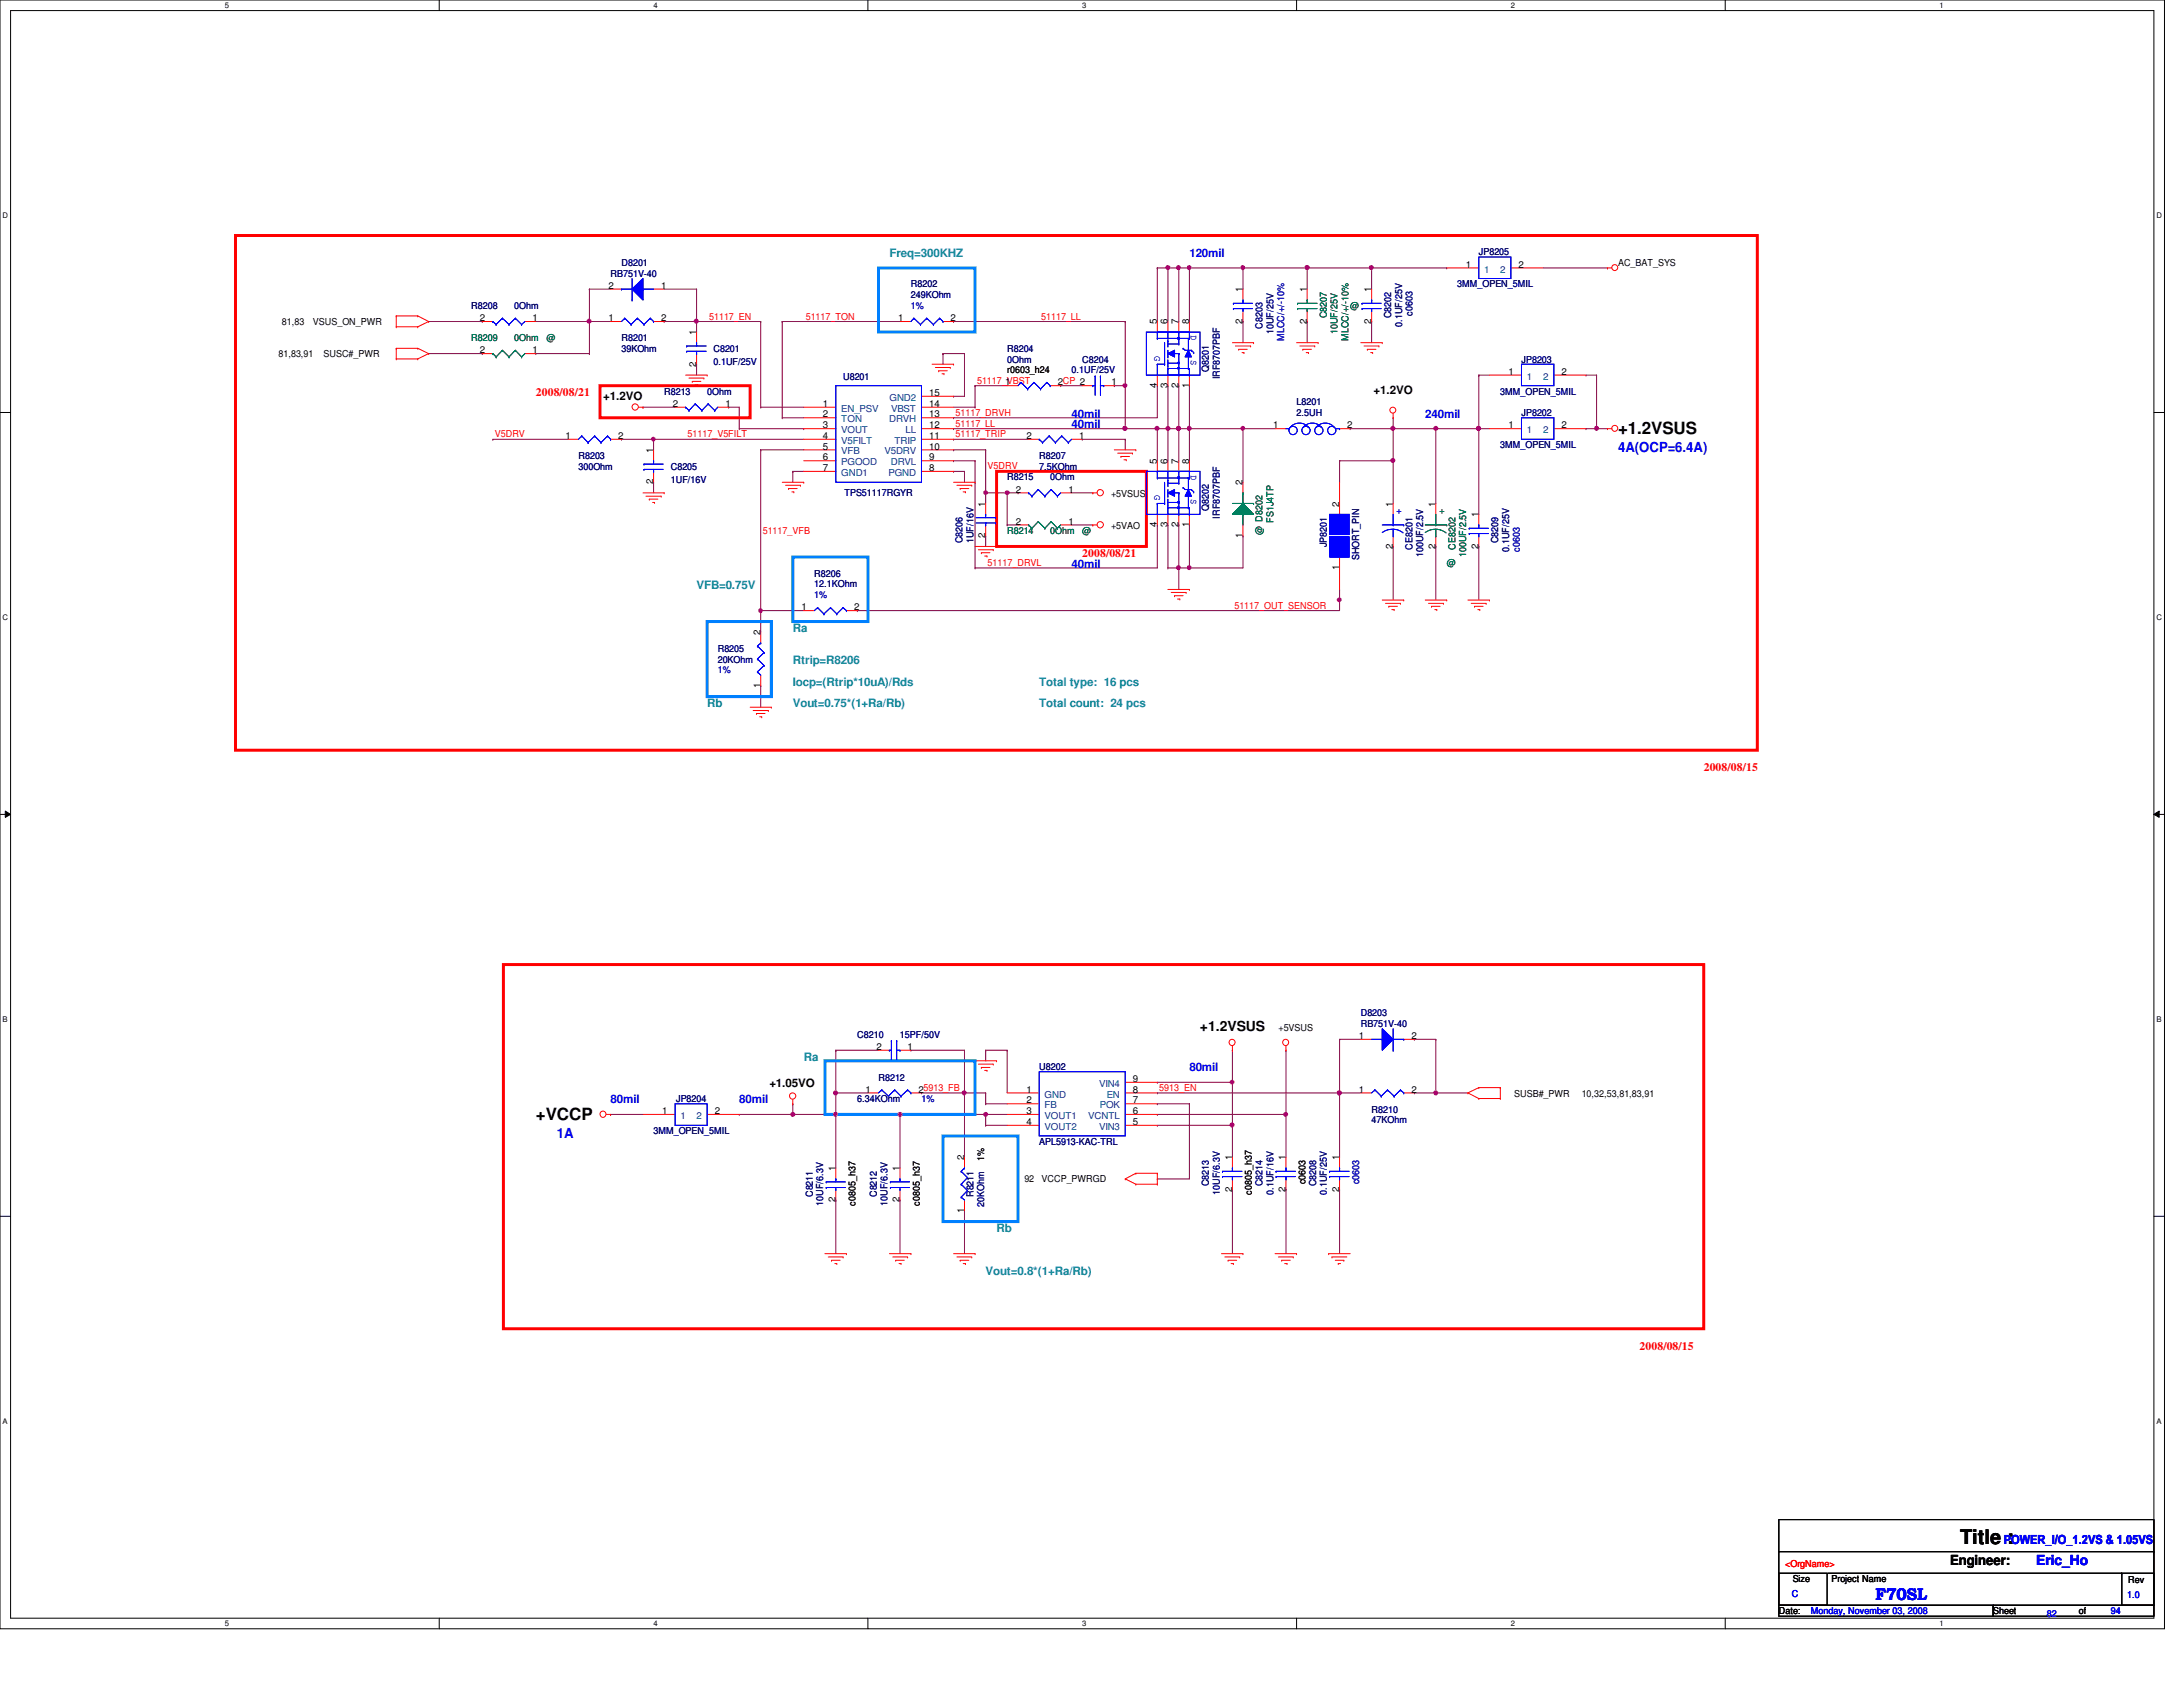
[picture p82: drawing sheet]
<svg xmlns="http://www.w3.org/2000/svg" width="279mm" height="216mm" viewBox="0 0 279 216" stroke-linecap="round" stroke-linejoin="round" font-family="sans-serif">
<defs><g id="words">
<text font-size="2.6" x="250.9" y="197.6">Title :</text>
<g font-size="2.2">
<text x="207.1" y="55.5">+1.2VSUS</text>
<text x="68.6" y="143.3">+VCCP</text>
</g>
<text font-size="2.2" fill="#00f" x="240" y="204.7">F70SL</text>
<g font-size="1.8" fill="#00f">
<text x="207.1" y="57.9">4A(OCP=6.4A)</text>
<text x="71.3" y="145.7">1A</text>
<text x="260.6" y="200.2">Eric_Ho</text>
</g>
<g font-size="1.8">
<text x="153.6" y="132">+1.2VSUS</text>
<text x="249.6" y="200.2">Engineer:</text>
</g>
<text font-size="1.6" fill="#00f" x="256.5" y="197.6">POWER_I/O_1.2VS &amp; 1.05VS</text>
<g font-size="1.5" fill="#0080c0">
<text x="113.8" y="32.9">Freq=300KHZ</text>
<text x="89.2" y="75.4">VFB=0.75V</text>
<text x="101.5" y="80.9">Ra</text>
<text x="101.5" y="85">Rtrip=R8206</text>
<text x="101.5" y="87.8">Iocp=(Rtrip*10uA)/Rds</text>
<text x="133" y="87.8">Total type: 16 pcs</text>
<text x="90.5" y="90.5">Rb</text>
<text x="101.5" y="90.5">Vout=0.75*(1+Ra/Rb)</text>
<text x="133" y="90.5">Total count: 24 pcs</text>
<text x="102.9" y="135.8">Ra</text>
<text x="127.6" y="157.7">Rb</text>
<text x="126.2" y="163.2">Vout=0.8*(1+Ra/Rb)</text>
</g>
<g font-size="1.5" fill="#00f">
<text x="152.2" y="32.9">120mil</text>
<text x="137.2" y="53.5">40mil</text>
<text x="182.4" y="53.5">240mil</text>
<text x="137.2" y="54.8">40mil</text>
<text x="137.2" y="72.6">40mil</text>
<text x="152.2" y="137.1">80mil</text>
<text x="78.1" y="141.2">80mil</text>
<text x="94.6" y="141.2">80mil</text>
</g>
<g font-size="1.5" fill="#f00">
<text x="68.6" y="50.7">2008/08/21</text>
<text x="138.5" y="71.3">2008/08/21</text>
<text x="218.1" y="98.7">2008/08/15</text>
<text x="209.8" y="172.8">2008/08/15</text>
</g>
<g font-size="1.5">
<text x="77.2" y="51.1">+1.2VO</text>
<text x="175.8" y="50.5">+1.2VO</text>
<text x="98.5" y="139.1">+1.05VO</text>
</g>
<g font-size="1.2" fill="#000080">
<text x="78.1" y="35.4">RB751V-40</text>
<text x="79.5" y="34">D8201</text>
<text x="189.3" y="32.7">JP8205</text>
<text x="60.3" y="39.5">R8208</text>
<text x="65.8" y="39.5">0Ohm</text>
<text x="116.6" y="36.8">R8202</text>
<text x="116.6" y="38.1">249KOhm</text>
<text x="178.1" y="40.7" transform="rotate(-90 178.1 40.7)">C8202</text>
<text x="179.5" y="41.8" transform="rotate(-90 179.5 41.8)">0.1UF/25V</text>
<text x="180.8" y="40.4" transform="rotate(-90 180.8 40.4)">c0603</text>
<text x="186.5" y="36.8">3MM_OPEN_5MIL</text>
<text x="79.5" y="43.6">R8201</text>
<text x="79.5" y="45">39KOhm</text>
<text x="91.3" y="45">C8201</text>
<text x="91.3" y="46.7">0.1UF/25V</text>
<text x="128.9" y="45">R8204</text>
<text x="128.9" y="46.4">0Ohm</text>
<text x="137.2" y="47.8">0.1UF/25V</text>
<text x="138.5" y="46.4">C8204</text>
<text x="154.7" y="47.6" transform="rotate(-90 154.7 47.6)">Q8201</text>
<text x="161.6" y="42.1" transform="rotate(-90 161.6 42.1)">C8203</text>
<text x="163" y="42.8" transform="rotate(-90 163 42.8)">10UF/25V</text>
<text x="194.7" y="46.4">JP8203</text>
<text x="85" y="50.5">R8213</text>
<text x="90.5" y="50.5">0Ohm</text>
<text x="107.9" y="48.6">U8201</text>
<text x="156.1" y="48.6" transform="rotate(-90 156.1 48.6)">IRF8707PBF</text>
<text x="165.9" y="51.9">L8201</text>
<text x="165.9" y="53.3">2.5UH</text>
<text x="192" y="50.5">3MM_OPEN_5MIL</text>
<text x="194.7" y="53.3">JP8202</text>
<text x="74" y="58.7">R8203</text>
<text x="133" y="58.7">R8207</text>
<text x="192" y="57.4">3MM_OPEN_5MIL</text>
<text x="74" y="60.1">300Ohm</text>
<text x="85.9" y="60.1">C8205</text>
<text x="85.9" y="61.8">1UF/16V</text>
<text x="108.1" y="63.4">TPS51117RGYR</text>
<text x="128.9" y="61.5">R8215</text>
<text x="133" y="60.1">7.5KOhm</text>
<text x="134.4" y="61.5">0Ohm</text>
<text x="154.7" y="65.4" transform="rotate(-90 154.7 65.4)">Q8202</text>
<text x="123.2" y="69.5" transform="rotate(-90 123.2 69.5)">C8206</text>
<text x="124.6" y="69.5" transform="rotate(-90 124.6 69.5)">1UF/16V</text>
<text x="156.1" y="66.4" transform="rotate(-90 156.1 66.4)">IRF8707PBF</text>
<text x="169.8" y="70.1" transform="rotate(-90 169.8 70.1)">JP8201</text>
<text x="173.9" y="71.7" transform="rotate(-90 173.9 71.7)">SHORT_PIN</text>
<text x="180.8" y="70.4" transform="rotate(-90 180.8 70.4)">CE8201</text>
<text x="182.2" y="71.3" transform="rotate(-90 182.2 71.3)">100UF/2.5V</text>
<text x="191.8" y="69.5" transform="rotate(-90 191.8 69.5)">C8209</text>
<text x="193.2" y="70.6" transform="rotate(-90 193.2 70.6)">0.1UF/25V</text>
<text x="104.2" y="73.8">R8206</text>
<text x="104.2" y="75.2">12.1KOhm</text>
<text x="91.9" y="83.4">R8205</text>
<text x="91.9" y="84.8">20KOhm</text>
<text x="174.2" y="130">D8203</text>
<text x="174.2" y="131.4">RB751V-40</text>
<text x="109.7" y="132.8">C8210</text>
<text x="115.2" y="132.8">15PF/50V</text>
<text x="133" y="136.9">U8202</text>
<text x="86.5" y="141">JP8204</text>
<text x="109.7" y="141">6.34KOhm</text>
<text x="112.4" y="138.3">R8212</text>
<text x="175.6" y="142.4">R8210</text>
<text x="175.6" y="143.8">47KOhm</text>
<text x="83.7" y="145.2">3MM_OPEN_5MIL</text>
<text x="133" y="146.5">APL5913-KAC-TRL</text>
<text x="104" y="153.2" transform="rotate(-90 104 153.2)">C8211</text>
<text x="105.4" y="154.3" transform="rotate(-90 105.4 154.3)">10UF/6.3V</text>
<text x="112.2" y="153.2" transform="rotate(-90 112.2 153.2)">C8212</text>
<text x="113.6" y="154.3" transform="rotate(-90 113.6 154.3)">10UF/6.3V</text>
<text x="124.6" y="153.2" transform="rotate(-90 124.6 153.2)">R8211</text>
<text x="125.9" y="154.4" transform="rotate(-90 125.9 154.4)">20KOhm</text>
<text x="154.7" y="151.8" transform="rotate(-90 154.7 151.8)">C8213</text>
<text x="156.1" y="152.9" transform="rotate(-90 156.1 152.9)">10UF/6.3V</text>
<text x="161.6" y="151.8" transform="rotate(-90 161.6 151.8)">C8214</text>
<text x="163" y="152.9" transform="rotate(-90 163 152.9)">0.1UF/16V</text>
<text x="168.4" y="151.8" transform="rotate(-90 168.4 151.8)">C8208</text>
<text x="169.8" y="152.9" transform="rotate(-90 169.8 152.9)">0.1UF/25V</text>
</g>
<g font-size="1.2">
<text x="187.6" y="34.2">1</text>
<text x="194.4" y="34.2">2</text>
<text x="207.1" y="34">AC_BAT_SYS</text>
<text x="36.1" y="41.6">81,83</text>
<text x="40" y="41.6">VSUS_ON_PWR</text>
<text x="61.4" y="41.1">2</text>
<text x="68.2" y="41.1">1</text>
<text x="77.9" y="41.1">1</text>
<text x="77.9" y="37">2</text>
<text x="84.6" y="41.1">2</text>
<text x="84.6" y="37">1</text>
<text x="114.9" y="41.1">1</text>
<text x="121.7" y="41.1">2</text>
<text x="148.1" y="41.5" transform="rotate(-90 148.1 41.5)">5</text>
<text x="149.4" y="41.5" transform="rotate(-90 149.4 41.5)">6</text>
<text x="150.8" y="41.5" transform="rotate(-90 150.8 41.5)">7</text>
<text x="152.2" y="41.5" transform="rotate(-90 152.2 41.5)">8</text>
<text x="159" y="41.4" transform="rotate(-90 159 41.4)">2</text>
<text x="159" y="37.4" transform="rotate(-90 159 37.4)">1</text>
<text x="167.3" y="41.4" transform="rotate(-90 167.3 41.4)">2</text>
<text x="167.3" y="37.4" transform="rotate(-90 167.3 37.4)">1</text>
<text x="175.5" y="41.4" transform="rotate(-90 175.5 41.4)">2</text>
<text x="175.5" y="37.4" transform="rotate(-90 175.5 37.4)">1</text>
<text x="35.6" y="45.7">81,83,91</text>
<text x="41.4" y="45.7">SUSC#_PWR</text>
<text x="61.4" y="45.2">2</text>
<text x="68.2" y="45.2">1</text>
<text x="89.1" y="46.9" transform="rotate(-90 89.1 46.9)">2</text>
<text x="89.1" y="42.9" transform="rotate(-90 89.1 42.9)">1</text>
<text x="128.9" y="47.8">r0603_h24</text>
<text x="193.1" y="48">1</text>
<text x="199.9" y="48">2</text>
<text x="86.1" y="52.1">2</text>
<text x="92.8" y="52.1">1</text>
<text x="105.3" y="52.1">1</text>
<text x="105.3" y="53.4">2</text>
<text x="118.9" y="53.4">13</text>
<text x="118.9" y="52.1">14</text>
<text x="118.9" y="50.7">15</text>
<text x="128.7" y="49.3">1</text>
<text x="135.4" y="49.3">2CP 2</text>
<text x="142.2" y="49.3">1</text>
<text x="148.1" y="49.7" transform="rotate(-90 148.1 49.7)">4</text>
<text x="149.4" y="49.7" transform="rotate(-90 149.4 49.7)">3</text>
<text x="150.8" y="49.7" transform="rotate(-90 150.8 49.7)">2</text>
<text x="152.2" y="49.7" transform="rotate(-90 152.2 49.7)">1</text>
<text x="72.4" y="56.2">1</text>
<text x="79.1" y="56.2">2</text>
<text x="83.6" y="58" transform="rotate(-90 83.6 58)">1</text>
<text x="105.3" y="54.8">3</text>
<text x="105.3" y="56.2">4</text>
<text x="105.3" y="57.5">5</text>
<text x="105.3" y="58.9">6</text>
<text x="118.9" y="58.9">9</text>
<text x="118.9" y="57.5">10</text>
<text x="118.9" y="56.2">11</text>
<text x="118.9" y="54.8">12</text>
<text x="131.4" y="56.2">2</text>
<text x="138.1" y="56.2">1</text>
<text x="148.1" y="59.4" transform="rotate(-90 148.1 59.4)">5</text>
<text x="149.4" y="59.4" transform="rotate(-90 149.4 59.4)">6</text>
<text x="150.8" y="59.4" transform="rotate(-90 150.8 59.4)">7</text>
<text x="152.2" y="59.4" transform="rotate(-90 152.2 59.4)">8</text>
<text x="162.9" y="54.8">1</text>
<text x="172.4" y="54.8">2</text>
<text x="193.1" y="54.8">1</text>
<text x="199.9" y="54.8">2</text>
<text x="83.6" y="62" transform="rotate(-90 83.6 62)">2</text>
<text x="105.3" y="60.3">7</text>
<text x="118.9" y="60.3">8</text>
<text x="126.1" y="64.9" transform="rotate(-90 126.1 64.9)">1</text>
<text x="130" y="63">2</text>
<text x="136.7" y="63">1</text>
<text x="142.2" y="63.5">+5VSUS</text>
<text x="159" y="62.1" transform="rotate(-90 159 62.1)">2</text>
<text x="171.4" y="64.9" transform="rotate(-90 171.4 64.9)">2</text>
<text x="178.3" y="64.9" transform="rotate(-90 178.3 64.9)">1</text>
<text x="183.7" y="64.9" transform="rotate(-90 183.7 64.9)">1</text>
<text x="126.1" y="68.8" transform="rotate(-90 126.1 68.8)">2</text>
<text x="130" y="67.1">2</text>
<text x="136.7" y="67.1">1</text>
<text x="142.2" y="67.6">+5VAO</text>
<text x="148.1" y="67.5" transform="rotate(-90 148.1 67.5)">4</text>
<text x="149.4" y="67.5" transform="rotate(-90 149.4 67.5)">3</text>
<text x="150.8" y="67.5" transform="rotate(-90 150.8 67.5)">2</text>
<text x="152.2" y="67.5" transform="rotate(-90 152.2 67.5)">1</text>
<text x="159" y="68.8" transform="rotate(-90 159 68.8)">1</text>
<text x="178.3" y="70.2" transform="rotate(-90 178.3 70.2)">2</text>
<text x="183.7" y="70.2" transform="rotate(-90 183.7 70.2)">2</text>
<text x="189.2" y="70.2" transform="rotate(-90 189.2 70.2)">2</text>
<text x="189.2" y="66.2" transform="rotate(-90 189.2 66.2)">1</text>
<text x="171.4" y="72.9" transform="rotate(-90 171.4 72.9)">1</text>
<text x="97.3" y="81.3" transform="rotate(-90 97.3 81.3)">2</text>
<text x="102.6" y="78.1">1</text>
<text x="109.3" y="78.1">2</text>
<text x="97.3" y="88.1" transform="rotate(-90 97.3 88.1)">1</text>
<text x="163.6" y="132">+5VSUS</text>
<text x="112.2" y="134.4">2</text>
<text x="116.2" y="134.4">1</text>
<text x="173.9" y="133">1</text>
<text x="180.6" y="133">2</text>
<text x="84.8" y="142.6">1</text>
<text x="91.5" y="142.6">2</text>
<text x="110.8" y="139.8">1</text>
<text x="117.6" y="139.8">25913_FB</text>
<text x="131.4" y="139.8">1</text>
<text x="131.4" y="141.2">2</text>
<text x="131.4" y="142.6">3</text>
<text x="131.4" y="144">4</text>
<text x="145" y="144">5</text>
<text x="145" y="142.6">6</text>
<text x="145" y="141.2">7</text>
<text x="145" y="139.8">8</text>
<text x="145" y="138.5">9</text>
<text x="173.9" y="139.8">1</text>
<text x="180.6" y="139.8">2</text>
<text x="193.8" y="140.3">SUSB#_PWR</text>
<text x="202.4" y="140.3">10,32,53,81,83,91</text>
<text x="106.9" y="149.9" transform="rotate(-90 106.9 149.9)">1</text>
<text x="115.1" y="149.9" transform="rotate(-90 115.1 149.9)">1</text>
<text x="123.4" y="148.5" transform="rotate(-90 123.4 148.5)">2</text>
<text x="125.9" y="148.5" transform="rotate(-90 125.9 148.5)">1%</text>
<text x="157.7" y="148.5" transform="rotate(-90 157.7 148.5)">1</text>
<text x="164.5" y="148.5" transform="rotate(-90 164.5 148.5)">1</text>
<text x="171.4" y="148.5" transform="rotate(-90 171.4 148.5)">1</text>
<text x="106.9" y="153.9" transform="rotate(-90 106.9 153.9)">2</text>
<text x="109.5" y="154.3" transform="rotate(-90 109.5 154.3)">c0805_h37</text>
<text x="115.1" y="153.9" transform="rotate(-90 115.1 153.9)">2</text>
<text x="117.7" y="154.3" transform="rotate(-90 117.7 154.3)">c0805_h37</text>
<text x="123.4" y="155.2" transform="rotate(-90 123.4 155.2)">1</text>
<text x="131.1" y="151.3">92</text>
<text x="133.3" y="151.3">VCCP_PWRGD</text>
<text x="157.7" y="152.5" transform="rotate(-90 157.7 152.5)">2</text>
<text x="160.2" y="152.9" transform="rotate(-90 160.2 152.9)">c0805_h37</text>
<text x="164.5" y="152.5" transform="rotate(-90 164.5 152.5)">2</text>
<text x="167.1" y="151.6" transform="rotate(-90 167.1 151.6)">c0603</text>
<text x="171.4" y="152.5" transform="rotate(-90 171.4 152.5)">2</text>
<text x="229.4" y="202.5">Size</text>
<text x="234.4" y="202.5">Project Name</text>
<text x="272.4" y="202.6">Rev</text>
<text x="227.7" y="206.6">Date:</text>
<text x="255.1" y="206.6">Sheet</text>
<text x="266.1" y="206.6">of</text>
</g>
<g font-size="1.2" fill="#004080">
<text x="189.9" y="34.9">1</text>
<text x="192" y="34.9">2</text>
<text x="107.7" y="52.7">EN_PSV</text>
<text x="113.8" y="51.3">GND2</text>
<text x="114" y="52.7">VBST</text>
<text x="195.4" y="48.6">1</text>
<text x="197.5" y="48.6">2</text>
<text x="107.7" y="54.1">TON</text>
<text x="107.7" y="55.5">VOUT</text>
<text x="107.7" y="56.8">V5FILT</text>
<text x="107.7" y="58.2">VFB</text>
<text x="107.7" y="59.6">PGOOD</text>
<text x="113.2" y="58.2">V5DRV</text>
<text x="113.8" y="54.1">DRVH</text>
<text x="114" y="59.6">DRVL</text>
<text x="114.5" y="56.8">TRIP</text>
<text x="115.9" y="55.5">LL</text>
<text x="195.4" y="55.5">1</text>
<text x="197.5" y="55.5">2</text>
<text x="107.7" y="60.9">GND1</text>
<text x="113.7" y="60.9">PGND</text>
<text x="87.1" y="143.2">1</text>
<text x="89.2" y="143.2">2</text>
<text x="133.7" y="140.5">GND</text>
<text x="133.7" y="141.9">FB</text>
<text x="133.7" y="143.2">VOUT1</text>
<text x="139.3" y="143.2">VCNTL</text>
<text x="140.7" y="139.1">VIN4</text>
<text x="140.8" y="141.9">POK</text>
<text x="141.6" y="140.5">EN</text>
<text x="133.7" y="144.6">VOUT2</text>
<text x="140.7" y="144.6">VIN3</text>
</g>
<g font-size="1.2" fill="#f00">
<text x="90.8" y="40.9">51117_EN</text>
<text x="103.1" y="40.9">51117_TON</text>
<text x="133.3" y="40.9">51117_LL</text>
<text x="122.3" y="53.2">51117_DRVH</text>
<text x="125.1" y="49.1">51117_VBST</text>
<text x="63.3" y="56">V5DRV</text>
<text x="88" y="56">51117_V5FILT</text>
<text x="122.3" y="54.6">51117_LL</text>
<text x="122.3" y="56">51117_TRIP</text>
<text x="126.4" y="60.1">V5DRV</text>
<text x="97.6" y="68.3">51117_VFB</text>
<text x="126.4" y="72.4">51117_DRVL</text>
<text x="158" y="77.9">51117_OUT_SENSOR</text>
<text x="148.4" y="139.6">5913_EN</text>
<text x="228.5" y="200.6">&lt;OrgName&gt;</text>
</g>
<g font-size="1.2" fill="#0000a0">
<text x="116.6" y="39.5">1%</text>
<text x="164.3" y="43.6" transform="rotate(-90 164.3 43.6)">MLCC/+/-10%</text>
<text x="194.5" y="70.6" transform="rotate(-90 194.5 70.6)">c0603</text>
<text x="104.2" y="76.6">1%</text>
<text x="91.9" y="86.1">1%</text>
<text x="117.9" y="141">1%</text>
<text x="173.9" y="151.6" transform="rotate(-90 173.9 151.6)">c0603</text>
</g>
<g font-size="1.2" fill="#008000">
<text x="169.8" y="40.7" transform="rotate(-90 169.8 40.7)">C8207</text>
<text x="172.8" y="39.5">@</text>
<text x="60.3" y="43.6">R8209</text>
<text x="65.8" y="43.6">0Ohm</text>
<text x="69.9" y="43.6">@</text>
<text x="171.2" y="42.8" transform="rotate(-90 171.2 42.8)">10UF/25V</text>
<text x="172.6" y="43.6" transform="rotate(-90 172.6 43.6)">MLCC/+/-10%</text>
<text x="184.2" y="65.8">+</text>
<text x="128.9" y="68.3">R8214</text>
<text x="134.4" y="68.3">0Ohm</text>
<text x="138.5" y="68.3">@</text>
<text x="161.6" y="68.4" transform="rotate(-90 161.6 68.4)">@ D8202</text>
<text x="163" y="66.9" transform="rotate(-90 163 66.9)">FS1J4TP</text>
<text x="186.3" y="70.4" transform="rotate(-90 186.3 70.4)">CE8202</text>
<text x="187.7" y="71.3" transform="rotate(-90 187.7 71.3)">100UF/2.5V</text>
<text x="185.2" y="72.4">@</text>
</g>
<g font-size="1.2" fill="#00f">
<text x="147.7" y="45.5" transform="rotate(90 147.7 45.5)">G</text>
<text x="152.4" y="42.9" transform="rotate(90 152.4 42.9)">D</text>
<text x="152.4" y="46.1" transform="rotate(90 152.4 46.1)">S</text>
<text x="147.7" y="63.3" transform="rotate(90 147.7 63.3)">G</text>
<text x="152.4" y="60.7" transform="rotate(90 152.4 60.7)">D</text>
<text x="152.4" y="63.9" transform="rotate(90 152.4 63.9)">S</text>
<text x="178.7" y="65.8">+</text>
<text x="229.3" y="204.4">C</text>
<text x="231.8" y="206.6">Monday, November 03, 2008</text>
<text x="262" y="206.9">82</text>
<text x="270.2" y="206.6">94</text>
<text x="272.2" y="204.6">1.0</text>
</g>
<g font-size="1">
<text x="28.8" y="1">5</text>
<text x="83.7" y="1">4</text>
<text x="138.5" y="1">3</text>
<text x="193.4" y="1">2</text>
<text x="248.2" y="1">1</text>
<text x=".3" y="27.9">D</text>
<text x="276" y="27.9">D</text>
<text x=".3" y="79.4">C</text>
<text x="276" y="79.4">C</text>
<text x=".3" y="130.8">B</text>
<text x="276" y="130.8">B</text>
<text x=".3" y="182.2">A</text>
<text x="276" y="182.2">A</text>
<text x="28.8" y="208.1">5</text>
<text x="83.7" y="208.1">4</text>
<text x="138.5" y="208.1">3</text>
<text x="193.4" y="208.1">2</text>
<text x="248.2" y="208.1">1</text>
</g>
</g></defs>
<path d="M0 0h277v208.4h-277zM1.4 1.4h274.3v205.7h-274.3z" fill="none" stroke="#000" stroke-width=".13"/>
<g fill="#fff">
<path d="M28.8 .1h.5v1.1h-.5z"/>
<path d="M28.8 207.2h.5v1.1h-.5z"/>
</g>
<path d="M56.2 0v1.4M56.2 207.1v1.3" fill="none" stroke="#000" stroke-width=".13"/>
<g fill="#fff">
<path d="M83.7 .1h.5v1.1h-.5z"/>
<path d="M83.7 207.2h.5v1.1h-.5z"/>
</g>
<path d="M111.1 0v1.4M111.1 207.1v1.3" fill="none" stroke="#000" stroke-width=".13"/>
<g fill="#fff">
<path d="M138.5 .1h.6v1.1h-.6z"/>
<path d="M138.5 207.2h.6v1.1h-.6z"/>
</g>
<path d="M165.9 0v1.4M165.9 207.1v1.3" fill="none" stroke="#000" stroke-width=".13"/>
<g fill="#fff">
<path d="M193.4 .1h.5v1.1h-.5z"/>
<path d="M193.4 207.2h.5v1.1h-.5z"/>
</g>
<path d="M220.8 0v1.4M220.8 207.1v1.3" fill="none" stroke="#000" stroke-width=".13"/>
<g fill="#fff">
<path d="M248.2 .1h.6v1.1h-.6z"/>
<path d="M248.2 207.2h.6v1.1h-.6z"/>
<path d="M.3 27.1h.8v1.1h-.8z"/>
<path d="M276 27.1h.7v1.1h-.7z"/>
<path d="M.3 78.5h.8v1.1h-.8z"/>
<path d="M276 78.5h.7v1.1h-.7z"/>
</g>
<path d="M0 52.8h1.4M275.7 52.8h1.3" fill="none" stroke="#000" stroke-width=".13"/>
<g fill="#fff">
<path d="M.3 129.9h.7v1.1h-.7z"/>
<path d="M276 129.9h.6v1.1h-.6z"/>
</g>
<path d="M0 104.2h1.4M.7 103.8l.7 .4-.7 .4zM275.7 104.2l.7-.4v.8zM275.7 104.2h1.3" fill="none" stroke="#000" stroke-width=".13"/>
<path d="M.7 103.8l.7 .4-.7 .4zM275.7 104.2l.7-.4v.8z" fill="#000"/>
<g fill="#fff">
<path d="M.3 181.4h.7v1.1h-.7z"/>
<path d="M276 181.4h.6v1.1h-.6z"/>
</g>
<path d="M0 155.7h1.4M275.7 155.7h1.3" fill="none" stroke="#000" stroke-width=".13"/>
<path d="M126.2 63.1h.1M126.2 63.1v1.3" fill="none" stroke="#800040" stroke-width=".13"/>
<circle cx="126.2" cy="63" r=".25" fill="#f0f"/>
<circle cx="126.2" cy="63" r=".25" fill="none" stroke="#f0f" stroke-width=".13"/>
<g fill="none" stroke="#800040" stroke-width=".13">
<path d="M63.1 56.2h.1M63.1 56.2h9.6M122 57.6h.1M122 54.9h.1M122 57.6h4.2M122 52.1h2.8M124.8 52.1h.1M124.8 49.4h.1M124.8 49.4v2.7M135.8 49.4h.1M135.8 49.4h2.7M138.5 56.2h.1"/>
<path d="M138.5 56.2h5.5M142.6 49.4h.1M142.6 49.4h1.4M144 56.2h.1M144 49.4h.1M144 49.4v5.5h-22M144 56.2v1.4M148.1 49.4h.1M148.1 49.4v4.1"/>
</g>
<circle cx="144" cy="54.8" r=".26" fill="#f0f"/>
<circle cx="144" cy="54.8" r=".26" fill="none" stroke="#f0f" stroke-width=".13"/>
<path d="M178.3 54.9h.1M178.3 54.9h5.5M183.8 54.9h.1M183.8 54.9v9.5" fill="none" stroke="#800040" stroke-width=".13"/>
<circle cx="178.3" cy="54.8" r=".26" fill="#f0f"/>
<circle cx="178.3" cy="54.8" r=".26" fill="none" stroke="#f0f" stroke-width=".13"/>
<g fill="none" stroke="#800040" stroke-width=".13">
<path d="M75.4 37h.1M75.4 37v4.1M75.4 41.1h.1M75.4 41.1h2.7M85 41.1h.1M85 41.1h4.2M89.2 46.6h.1M89.2 41.1h.1M89.2 41.1v1.4M89.2 46.6v1.4M101.5 60.3h.1M101.5 60.3h1.4"/>
<path d="M183.8 69.9h.1M183.8 69.9v6.9"/>
</g>
<circle cx="89.1" cy="41.1" r=".26" fill="#f0f"/>
<circle cx="89.1" cy="41.1" r=".26" fill="none" stroke="#f0f" stroke-width=".13"/>
<path d="M75.4 37h.1M75.4 37h2.7M89.2 41.1h.1M89.2 41.1h8.2M97.4 52.1h.1M97.4 41.1h.1M97.4 52.1h5.5M97.4 41.1v11M144 41.1h.1M144 41.1v8.3" fill="none" stroke="#800040" stroke-width=".13"/>
<circle cx="144" cy="49.3" r=".25" fill="#f0f"/>
<circle cx="144" cy="49.3" r=".25" fill="none" stroke="#f0f" stroke-width=".13"/>
<path d="M120.7 45.3h.1M120.7 45.3v1.3M150.9 72.7h.1M150.9 72.7h1.3" fill="none" stroke="#800040" stroke-width=".13"/>
<path d="M152 72.5l.2-.1 .2 .1v.3l-.2 .1-.2-.1z" fill-rule="evenodd" fill="#f0f"/>
<path d="M152 72.5l.2-.1 .2 .1v.3l-.2 .1-.2-.1z" fill="none" stroke="#f0f" stroke-width=".13"/>
<circle cx="150.8" cy="72.6" r=".26" fill="#f0f"/>
<circle cx="150.8" cy="72.6" r=".26" fill="none" stroke="#f0f" stroke-width=".13"/>
<path d="M150.9 54.9h.1M150.9 54.9h1.3M159.1 54.9h.1M159.1 54.9h4.1" fill="none" stroke="#800040" stroke-width=".13"/>
<circle cx="150.8" cy="54.8" r=".26" fill="#f0f"/>
<circle cx="150.8" cy="54.8" r=".26" fill="none" stroke="#f0f" stroke-width=".13"/>
<path d="M120.7 45.3h.1M120.7 45.3h2.7M149.5 49.4h.1M149.5 49.4v5.5M167.3 41.1h.1M167.3 41.1v2.8M189.3 54.9h.1M189.3 54.9h1.3M189.3 54.9v10.9" fill="none" stroke="#800040" stroke-width=".13"/>
<circle cx="149.5" cy="54.8" r=".26" fill="#f0f"/>
<circle cx="149.5" cy="54.8" r=".26" fill="none" stroke="#f0f" stroke-width=".13"/>
<path d="M149.5 54.9h.1M149.5 54.9h1.4M172.8 54.9h.1M178.3 53.5h.1M178.3 53.5v1.4h-5.5M189.3 48h.1M189.3 48v6.9M149.5 72.7h.1M149.5 72.7h1.4M150.9 72.7h.1M150.9 72.7v2.7" fill="none" stroke="#800040" stroke-width=".13"/>
<circle cx="189.2" cy="54.8" r=".26" fill="#f0f"/>
<circle cx="189.2" cy="54.8" r=".26" fill="none" stroke="#f0f" stroke-width=".13"/>
<path d="M152.2 54.9h.1M152.2 54.9v4.1M189.3 48h.1M189.3 48h1.3M204.3 48h.1M204.3 48v6.9" fill="none" stroke="#800040" stroke-width=".13"/>
<circle cx="204.3" cy="54.8" r=".26" fill="#f0f"/>
<circle cx="204.3" cy="54.8" r=".26" fill="none" stroke="#f0f" stroke-width=".13"/>
<path d="M122 53.5h.1M122 53.5h26.1M150.9 54.9h.1M150.9 49.4h.1M150.9 49.4v9.6M203 54.9h.1M203 48h.1M203 54.9h2.7M203 48h1.3M204.3 54.9h.1M109.7 78.1h.1M109.7 78.1h61.7" fill="none" stroke="#800040" stroke-width=".13"/>
<circle cx="150.8" cy="54.8" r=".26" fill="#f0f"/>
<circle cx="150.8" cy="54.8" r=".26" fill="none" stroke="#f0f" stroke-width=".13"/>
<path d="M152.2 49.4h.1M152.2 49.4v5.5" fill="none" stroke="#800040" stroke-width=".13"/>
<path d="M152 54.6h.2l.2 .1v.3l-.2 .1-.2-.1z" fill-rule="evenodd" fill="#f0f"/>
<path d="M152 54.6h.2l.2 .1v.3l-.2 .1-.2-.1z" fill="none" stroke="#f0f" stroke-width=".13"/>
<path d="M178.3 59h.1M178.3 59v5.4M152.2 72.7h.1M152.2 72.7h6.9" fill="none" stroke="#800040" stroke-width=".13"/>
<circle cx="178.3" cy="58.9" r=".26" fill="#f0f"/>
<circle cx="178.3" cy="58.9" r=".26" fill="none" stroke="#f0f" stroke-width=".13"/>
<g fill="none" stroke="#800040" stroke-width=".13">
<path d="M148.1 54.9h.1M148.1 54.9v4.1M149.5 54.9h.1M149.5 54.9v4.1M149.5 67.2h.1M149.5 67.2v5.5M150.9 67.2h.1M150.9 67.2v5.5M152.2 67.2h.1M152.2 67.2v5.5M159.1 68.6h.1M159.1 68.6v4.1"/>
<path d="M178.3 69.9h.1M178.3 69.9v6.9M189.3 69.9h.1M189.3 69.9v6.9"/>
</g>
<circle cx="148.1" cy="54.8" r=".26" fill="#f0f"/>
<circle cx="148.1" cy="54.8" r=".26" fill="none" stroke="#f0f" stroke-width=".13"/>
<path d="M159.1 54.9h.1M159.1 54.9v6.8" fill="none" stroke="#800040" stroke-width=".13"/>
<path d="M158.9 54.6h.1l.3 .1-.1 .3-.2 .1-.1-.1z" fill-rule="evenodd" fill="#f0f"/>
<path d="M158.9 54.6h.1l.3 .1-.1 .3-.2 .1-.1-.1z" fill="none" stroke="#f0f" stroke-width=".13"/>
<path d="M149.5 34.3h.1M149.5 34.3v6.8M149.5 34.3h1.4M123.4 45.3h.1M123.4 45.3v5.4" fill="none" stroke="#800040" stroke-width=".13"/>
<circle cx="149.5" cy="34.2" r=".26" fill="#f0f"/>
<circle cx="149.5" cy="34.2" r=".26" fill="none" stroke="#f0f" stroke-width=".13"/>
<path d="M148.1 34.3h.1M148.1 34.3v6.8M148.1 34.3h1.4M150.9 34.3h.1M150.9 34.3h1.3M152.2 34.3h.1M152.2 34.3v6.8" fill="none" stroke="#800040" stroke-width=".13"/>
<circle cx="150.8" cy="34.2" r=".26" fill="#f0f"/>
<circle cx="150.8" cy="34.2" r=".26" fill="none" stroke="#f0f" stroke-width=".13"/>
<g fill="none" stroke="#800040" stroke-width=".13">
<path d="M85 37h4.2M89.2 37h.1M89.2 37v4.1M150.9 34.3h.1M150.9 34.3v6.8M152.2 34.3h.1M152.2 34.3h6.9M159.1 34.3h.1M159.1 34.3v2.7M167.3 34.3h.1M167.3 34.3v2.7M175.6 34.3h.1"/>
<path d="M175.6 34.3v2.7M89.2 41.1h.1M100.1 53.5h.1M100.1 41.1h.1M100.1 53.5h2.8M100.1 41.1v12.4M100.1 41.1h15.1M122 50.7h.1M122 41.1h.1M122 56.2h.1M122 41.1h22M122 50.7h1.4"/>
<path d="M122 56.2h9.7M175.6 41.1h.1M175.6 41.1v2.8M122 60.3h.1M122 60.3h1.4M126.2 68.6h.1M126.2 68.6v1.3"/>
</g>
<path d="M152 34.1l.2-.1 .2 .1v.3l-.2 .1-.2-.1z" fill-rule="evenodd" fill="#f0f"/>
<path d="M152 34.1l.2-.1 .2 .1v.3l-.2 .1-.2-.1z" fill="none" stroke="#f0f" stroke-width=".13"/>
<path d="M167.3 34.3h.1M167.3 34.3h8.3" fill="none" stroke="#800040" stroke-width=".13"/>
<circle cx="175.5" cy="34.2" r=".26" fill="#f0f"/>
<circle cx="175.5" cy="34.2" r=".26" fill="none" stroke="#f0f" stroke-width=".13"/>
<circle cx="167.3" cy="34.2" r=".26" fill="#f0f"/>
<circle cx="167.3" cy="34.2" r=".26" fill="none" stroke="#f0f" stroke-width=".13"/>
<path d="M97.4 57.6h.1M97.4 57.6h5.5M97.4 57.6v20.5M183.8 54.9h.1M183.8 54.9h5.5" fill="none" stroke="#800040" stroke-width=".13"/>
<circle cx="189.2" cy="54.8" r=".26" fill="#f0f"/>
<circle cx="189.2" cy="54.8" r=".26" fill="none" stroke="#f0f" stroke-width=".13"/>
<circle cx="183.8" cy="54.8" r=".26" fill="#f0f"/>
<circle cx="183.8" cy="54.8" r=".26" fill="none" stroke="#f0f" stroke-width=".13"/>
<path d="M97.4 78.1h.1M97.4 78.1h5.5" fill="none" stroke="#800040" stroke-width=".13"/>
<path d="M97.2 78l.1-.1 .2 .1v.3l-.2 .1-.1-.1z" fill-rule="evenodd" fill="#f0f"/>
<path d="M97.2 78l.1-.1 .2 .1v.3l-.2 .1-.1-.1z" fill="none" stroke="#f0f" stroke-width=".13"/>
<path d="M122 59h.1M122 59h2.8M124.8 59h.1M124.8 59v13.7M124.8 72.7h.1M148.1 67.2h.1M148.1 67.2v5.5h-23.3M171.4 76.8h.1M171.4 76.8v1.3" fill="none" stroke="#800040" stroke-width=".13"/>
<circle cx="171.4" cy="76.8" r=".25" fill="#f0f"/>
<circle cx="171.4" cy="76.8" r=".25" fill="none" stroke="#f0f" stroke-width=".13"/>
<path d="M83.7 56.2h.1M83.7 56.2h19.2M171.4 59h.1M171.4 59v2.7M178.3 54.9h.1M178.3 54.9v4.1h-6.9M101.5 60.3h.1M101.5 60.3v1.4M123.4 60.3h.1M123.4 60.3v1.4" fill="none" stroke="#800040" stroke-width=".13"/>
<path d="M83.5 56h.3l.1 .2-.1 .2h-.2h-.1z" fill-rule="evenodd" fill="#f0f"/>
<path d="M83.5 56h.3l.1 .2-.1 .2h-.2h-.1z" fill="none" stroke="#f0f" stroke-width=".13"/>
<path d="M148.1 54.9h.1M148.1 54.9h1.4M152.2 54.9h.1M152.2 54.9h6.9" fill="none" stroke="#800040" stroke-width=".13"/>
<path d="M152 54.6h.2l.2 .1v.3l-.2 .1-.2-.1z" fill-rule="evenodd" fill="#f0f"/>
<path d="M152 54.6h.2l.2 .1v.3l-.2 .1-.2-.1z" fill="none" stroke="#f0f" stroke-width=".13"/>
<path d="M144 54.9h.1M144 54.9h4.1" fill="none" stroke="#800040" stroke-width=".13"/>
<circle cx="144" cy="54.8" r=".26" fill="#f0f"/>
<circle cx="144" cy="54.8" r=".26" fill="none" stroke="#f0f" stroke-width=".13"/>
<g fill="none" stroke="#800040" stroke-width=".13">
<path d="M159.1 34.3h.1M159.1 34.3h8.2M79.5 56.2h.1M79.5 56.2h4.2M83.7 56.2h.1M83.7 56.2v1.4M124.8 49.4h.1M124.8 49.4h4.1M159.1 41.1h.1M159.1 41.1v2.8M83.7 61.7h.1M83.7 61.7v1.4"/>
<path d="M97.4 78.1h.1M97.4 78.1v2.8M97.4 87.8h.1M97.4 87.8v2.7"/>
</g>
<circle cx="167.3" cy="34.2" r=".26" fill="#f0f"/>
<circle cx="167.3" cy="34.2" r=".26" fill="none" stroke="#f0f" stroke-width=".13"/>
<path d="M158.9 34.1l.1-.1 .3 .1-.1 .3-.2 .1-.1-.1z" fill-rule="evenodd" fill="#f0f"/>
<path d="M158.9 34.1l.1-.1 .3 .1-.1 .3-.2 .1-.1-.1z" fill="none" stroke="#f0f" stroke-width=".13"/>
<path d="M68.6 41.1h6.8M75.4 41.1h.1M171.4 75.4h.1M171.4 75.4v1.4" fill="none" stroke="#800040" stroke-width=".13"/>
<circle cx="75.4" cy="41.1" r=".26" fill="#f0f"/>
<circle cx="75.4" cy="41.1" r=".26" fill="none" stroke="#f0f" stroke-width=".13"/>
<g fill="none" stroke="#800040" stroke-width=".13">
<path d="M54.9 45.3h6.8M54.9 41.1h6.8M61.7 41.1h.1M61.7 45.3h.1M68.6 45.3h.1M68.6 45.3h6.8M75.4 45.3h.1M75.4 41.1v4.2M123.4 139.9h.1M123.4 139.9v8.2M148.1 138.5h.1M148.1 139.9h.1"/>
<path d="M148.1 138.5h9.6M148.1 139.9h23.3M94.6 142.6h.1M94.6 142.6h6.9M157.7 152.2h.1M157.7 152.2v8.2"/>
</g>
<circle cx="171.4" cy="139.9" r=".26" fill="#f0f"/>
<circle cx="171.4" cy="139.9" r=".26" fill="none" stroke="#f0f" stroke-width=".13"/>
<path d="M128.9 134.4h.1M128.9 134.4v5.5M157.7 138.5h.1M157.7 138.5v5.5" fill="none" stroke="#800040" stroke-width=".13"/>
<circle cx="157.7" cy="144" r=".26" fill="#f0f"/>
<circle cx="157.7" cy="144" r=".26" fill="none" stroke="#f0f" stroke-width=".13"/>
<circle cx="157.7" cy="138.5" r=".25" fill="#f0f"/>
<circle cx="157.7" cy="138.5" r=".25" fill="none" stroke="#f0f" stroke-width=".13"/>
<path d="M171.4 133h.1M171.4 139.9h.1M171.4 133h2.8M171.4 139.9v8.2M157.7 144h.1M157.7 144v4.1" fill="none" stroke="#800040" stroke-width=".13"/>
<circle cx="171.4" cy="139.9" r=".26" fill="#f0f"/>
<circle cx="171.4" cy="139.9" r=".26" fill="none" stroke="#f0f" stroke-width=".13"/>
<path d="M107 139.9h.1M107 134.4h.1M107 139.9h4.1M107 134.4v5.5M116.6 134.4h.1M116.6 134.4h6.8M181 133h.1M181 133h2.8M183.8 139.9h.1M183.8 139.9h4.1M126.2 141.3h.1M126.2 141.3h2.7" fill="none" stroke="#800040" stroke-width=".13"/>
<circle cx="106.9" cy="139.9" r=".26" fill="#f0f"/>
<circle cx="106.9" cy="139.9" r=".26" fill="none" stroke="#f0f" stroke-width=".13"/>
<path d="M107 134.4h.1M107 134.4h5.4M123.4 134.4h.1M123.4 134.4v5.5M164.6 142.6h.1M164.6 142.6v5.5" fill="none" stroke="#800040" stroke-width=".13"/>
<circle cx="123.4" cy="139.9" r=".26" fill="#f0f"/>
<circle cx="123.4" cy="139.9" r=".26" fill="none" stroke="#f0f" stroke-width=".13"/>
<path d="M117.9 139.9h.1M117.9 139.9h5.5M126.2 142.6h.1M126.2 142.6h2.7" fill="none" stroke="#800040" stroke-width=".13"/>
<circle cx="126.2" cy="142.6" r=".26" fill="#f0f"/>
<circle cx="126.2" cy="142.6" r=".26" fill="none" stroke="#f0f" stroke-width=".13"/>
<g fill="none" stroke="#800040" stroke-width=".13">
<path d="M171.4 139.9h.1M171.4 139.9h2.8M107 142.6h.1M107 142.6h8.2M115.2 142.6h.1M115.2 142.6v6.9M123.4 155h.1M123.4 155v5.4M126.2 144h.1M126.2 144h2.7M164.6 152.2h.1M164.6 152.2v8.2"/>
<path d="M171.4 152.2h.1M171.4 152.2v8.2"/>
</g>
<circle cx="106.9" cy="142.6" r=".26" fill="#f0f"/>
<circle cx="106.9" cy="142.6" r=".26" fill="none" stroke="#f0f" stroke-width=".13"/>
<path d="M157.7 134.4h.1M157.7 134.4v4.1M164.6 134.4h.1M164.6 134.4v8.2M107 142.6h.1M107 153.6h.1M107 142.6v6.9M107 153.6v6.8" fill="none" stroke="#800040" stroke-width=".13"/>
<circle cx="164.5" cy="142.6" r=".26" fill="#f0f"/>
<circle cx="164.5" cy="142.6" r=".26" fill="none" stroke="#f0f" stroke-width=".13"/>
<path d="M107 139.9h.1M107 139.9v2.7h-5.5M101.5 142.6h.1M115.2 153.6h.1M115.2 153.6v6.8" fill="none" stroke="#800040" stroke-width=".13"/>
<circle cx="101.5" cy="142.6" r=".26" fill="#f0f"/>
<circle cx="101.5" cy="142.6" r=".26" fill="none" stroke="#f0f" stroke-width=".13"/>
<path d="M126.2 134.4h.1M126.2 134.4h2.7M171.4 133h.1M171.4 133v6.9M183.8 133h.1M183.8 133v6.9M148.1 150.9h.1M148.1 142.6h.1M148.1 150.9h4.1M148.1 142.6h16.5" fill="none" stroke="#800040" stroke-width=".13"/>
<circle cx="183.8" cy="139.9" r=".26" fill="#f0f"/>
<circle cx="183.8" cy="139.9" r=".26" fill="none" stroke="#f0f" stroke-width=".13"/>
<g fill="none" stroke="#800040" stroke-width=".13">
<path d="M126.2 134.4h.1M126.2 134.4v1.4M181 139.9h.1M181 139.9h2.8M115.2 142.6h.1M115.2 142.6h11M126.2 142.6h.1M126.2 142.6v1.4M148.1 141.3h.1M148.1 144h.1M148.1 141.3h4.1M148.1 144h9.6"/>
<path d="M152.2 141.3h.1M152.2 141.3v9.6"/>
</g>
<circle cx="115.2" cy="142.6" r=".26" fill="#f0f"/>
<circle cx="115.2" cy="142.6" r=".26" fill="none" stroke="#f0f" stroke-width=".13"/>
<g fill="none" stroke="#800040" stroke-width=".13">
<path d="M175.6 34.3h9.6M185.2 34.3h.1M197.5 34.3h8.2M205.7 34.3h.1M82.3 52.1h.1M82.3 52.1h4.1M93.3 52.1h.1M93.3 52.1h1.3v2.8M94.6 54.9h.1M94.6 54.9h8.3M102.9 54.9h.1M126.2 57.6h.1"/>
<path d="M126.2 57.6v5.5h2.7M128.9 63.1h.1M128.9 67.2h.1M128.9 67.2h1.4M128.9 63.1v4.1M137.2 63.1h2.7M139.9 63.1h.1M123.4 139.9h.1M123.4 139.9h2.8M126.2 139.9h.1M126.2 139.9v1.4M78.1 142.6h.1"/>
<path d="M78.1 142.6h4.2M101.5 141.3h.1M101.5 141.3v1.3"/>
</g>
<circle cx="128.9" cy="63" r=".25" fill="#f0f"/>
<circle cx="128.9" cy="63" r=".25" fill="none" stroke="#f0f" stroke-width=".13"/>
<path d="M128.9 63.1h1.4M130.3 63.1h.1M137.2 67.2h2.7M139.9 67.2h.1" fill="none" stroke="#800040" stroke-width=".13"/>
<g fill="none" stroke="#f00" stroke-width=".13">
<path d="M205.7 34.3h.1M205.7 34.3h.6M50.7 40.4h.1M50.7 41.8h.1M50.7 44.6h.1M50.7 45.9h.1M50.7 40.4h2.8M50.7 40.4v1.4M50.7 44.6v1.3M50.7 41.8h2.8M50.7 44.6h2.8M50.7 45.9h2.8"/>
<path d="M53.5 40.4h.1M53.5 41.8h.1M53.5 44.6h.1M53.5 45.9h.1M53.5 40.4l1.4 .7M53.5 44.6l1.4 .7M54.9 41.1h.1M54.9 45.3h.1M54.9 41.1l-1.4 .7M54.9 45.3l-1.4 .6M81.7 52.1h.6M82.3 52.1h.1"/>
<path d="M87.8 48h2.7M88.2 48.4h1.9M88.6 48.8h.1M88.6 48.8h1.1M89 49.2h.3M89.3 49.2h.1M90.1 48.4h.1M90.5 48h.1M119.3 46.6h2.7M119.7 47h1.9M120.1 47.5h.1M120.1 47.5h1.1"/>
<path d="M120.6 47.8h.2M120.8 47.8h.1M121.6 47h.1M122 46.6h.1M128.9 49.4h1.4M134.4 49.4h1.4M142.6 57.6h2.8M143 58h1.9M143.5 58.4h.1M143.5 58.4h1.1M143.8 58.8h.3M144.1 58.8h.1"/>
<path d="M144.9 58h.1M145.4 57.6h.1M148.1 41.1v1.4M148.1 48v1.4M149.5 41.1v1.4M149.5 48v1.4M150.9 41.1v1.4M150.9 48v1.4M152.2 41.1v1.4M152.2 48v1.4M157.7 43.9h2.7M158.1 44.3h2"/>
<path d="M158.5 44.7h.1M158.5 44.7h1.1M159 45.1h.2M159.2 45.1h.1M160.1 44.3h.1M160.4 43.9h.1M165.9 43.9h2.8M166.4 44.3h1.9M166.8 44.7h.1M166.8 44.7h1.1M167.2 45.1h.3M167.5 45.1h.1"/>
<path d="M168.3 44.3h.1M168.7 43.9h.1M174.2 43.9h2.7M174.6 44.3h1.9M175 44.7h.1M175 44.7h1.1M175.4 45.1h.3M175.7 45.1h.1M176.5 44.3h.1M176.9 43.9h.1M178.3 53.5h.1M178.3 52.9v.6"/>
<path d="M205.7 54.9h.1M205.7 54.9h.6M82.3 63.1h2.7M82.7 63.5h1.9M83.1 63.9h.1M83.1 63.9h1.1M83.5 64.3h.3M83.8 64.3h.1M84.6 63.5h.1M85 63.1h.1M100.1 61.7h2.8M100.5 62.1h1.9"/>
<path d="M100.9 62.5h.1M100.9 62.5h1.1M101.3 62.9h.3M101.6 62.9h.1M102.4 62.1h.1M102.9 61.7h.1M122 61.7h2.8M122.5 62.1h1.9M122.9 62.5h.1M122.9 62.5h1.1M123.3 62.9h.3M123.6 62.9h.1"/>
<path d="M124.4 62.1h.1M124.8 61.7h.1M124.8 69.9h2.8M125.2 70.4h1.9M125.6 70.7h.1M125.6 70.7h1.1M126 71.2h.3M126.3 71.2h.1M127.1 70.4h.1M127.6 69.9h.1M130.3 67.2h1.4M135.8 67.2h1.4"/>
<path d="M139.9 63.1h.1M139.9 67.2h.1M139.9 63.1h.5M139.9 67.2h.5M149.5 75.4h2.7M149.9 75.8h1.9M150.3 76.2h.1M150.3 76.2h1.1M150.7 76.7h.3M151 76.7h.1M151.8 75.8h.1M152.2 75.4h.1"/>
<path d="M176.9 76.8h2.8M177.3 77.2h1.9M177.8 77.6h.1M177.8 77.6h1.1M178.1 78h.3M178.4 78h.1M179.2 77.2h.1M179.7 76.8h.1M182.4 76.8h2.8M182.8 77.2h1.9M183.2 77.6h.1M183.2 77.6h1.1"/>
<path d="M183.6 78h.3M183.9 78h.1M184.7 77.2h.1M185.2 76.8h.1M187.9 76.8h2.7M188.3 77.2h1.9M188.7 77.6h.1M188.7 77.6h1.1M189.1 78h.3M189.4 78h.1M190.2 77.2h.1M190.6 76.8h.1"/>
<path d="M96 90.5h2.7M96.4 90.9h1.9M96.8 91.3h.1M96.8 91.3h1.1M97.2 91.7h.3M97.5 91.7h.1M98.3 90.9h.1M98.7 90.5h.1M124.8 135.8h2.8M125.2 136.2h1.9M125.6 136.6h.1M125.6 136.6h1.1"/>
<path d="M126 137h.3M126.3 137h.1M127.1 136.2h.1M127.6 135.8h.1M157.7 134.4h.1M157.7 133.9v.5M164.6 134.4h.1M164.6 133.9v.5M187.9 139.9h.1M187.9 139.9l1.4 .7M189.3 139.2h.1M189.3 139.2l-1.4 .7"/>
<path d="M189.3 139.2h2.7M192 139.2h.1M192 139.2v1.4M77.6 142.6h.5M78.1 142.6h.1M101.5 141.3h.1M101.5 140.7v.6M144 150.9h.1M144 150.9l1.4 .7M145.4 150.2h.1M145.4 151.6h.1M145.4 150.2l-1.4 .7"/>
<path d="M145.4 150.2h2.7M145.4 151.6h2.7M148.1 150.2h.1M148.1 151.6h.1M148.1 150.2v1.4M164.6 148.1v1.4M164.6 150.9v1.3M189.3 140.6h.1M189.3 140.6h2.7M192 140.6h.1M105.6 160.4h2.7M106 160.9h1.9"/>
<path d="M106.4 161.3h.1M106.4 161.3h1.1M106.8 161.7h.3M107.1 161.7h.1M107.9 160.9h.1M108.3 160.4h.1M113.8 160.4h2.8M114.3 160.9h1.9M114.6 161.3h.1M114.6 161.3h1.1M115.1 161.7h.2M115.3 161.7h.1"/>
<path d="M116.2 160.9h.1M116.6 160.4h.1M122 160.4h2.8M122.5 160.9h1.9M122.9 161.3h.1M122.9 161.3h1.1M123.3 161.7h.3M123.6 161.7h.1M124.4 160.9h.1M124.8 160.4h.1M156.3 160.4h2.8M156.8 160.9h1.9"/>
<path d="M157.2 161.3h.1M157.2 161.3h1.1M157.6 161.7h.3M157.9 161.7h.1M158.7 160.9h.1M159.1 160.4h.1M163.2 160.4h2.7M163.6 160.9h1.9M164 161.3h.1M164 161.3h1.1M164.4 161.7h.3M164.7 161.7h.1"/>
<path d="M165.5 160.9h.1M165.9 160.4h.1M170.1 160.4h.1M170.1 160.4h2.7M170.5 160.9h.1M170.5 160.9h1.9M170.9 161.3h1.1M171.3 161.7h.1M171.3 161.7h.3M172 161.3h.1"/>
<circle cx="206.7" cy="34.2" r=".38"/>
<circle cx="81.3" cy="52.1" r=".4"/>
<circle cx="178.3" cy="52.5" r=".38"/>
<circle cx="206.7" cy="54.8" r=".38"/>
<circle cx="140.8" cy="63.1" r=".4"/>
<circle cx="140.8" cy="67.2" r=".4"/>
<circle cx="157.7" cy="133.4" r=".39"/>
<circle cx="164.5" cy="133.4" r=".39"/>
<circle cx="77.2" cy="142.6" r=".39"/>
<circle cx="101.4" cy="140.3" r=".4"/>
</g>
<path d="M227.7 194.5h48v10.9h-48zM227.7 198.6h48M275.7 198.6h.1M227.7 201.3h6.1v4.1h-6.1zM227.7 205.4h27.4v1.4h-27.4zM234 201.3h37.6M255.1 205.4h20.6v1.4h-20.6zM271.6 201.3h4.1v4.1h-4.1zM271.6 201.3h.1" fill="none" stroke="#000" stroke-width=".13"/>
<path d="M112.4 34.3h12.4v8.2h-12.4zM90.5 79.5h8.2v9.7h-8.2zM101.5 71.3h9.6v8.2h-9.6zM105.6 135.8h19.2v6.8h-19.2zM120.7 145.4h9.6v10.9h-9.6z" fill="none" stroke="#0080ff" stroke-width=".38"/>
<path d="M30.1 30.1h194.8v65.9h-194.8zM76.8 49.4h19.2v4.1h-19.2zM127.6 60.3h19.1v9.6h-19.1zM64.4 123.4h153.7v46.7h-153.7z" fill="none" stroke="#f00" stroke-width=".38"/>
<g fill="none" stroke="#00f" stroke-width=".13">
<path d="M130.7 48.9h.1M130.7 48.9l.8 .9M130.7 48.9l-.4 .5M131.5 49.8h.1M132.3 48.9h.1M132.3 48.9l.9 .9M132.3 48.9l-.8 .9M133.2 49.8h.1M134 48.9h.1M134 48.9l.4 .5M134 48.9l-.8 .9M134.4 49.4h.1"/>
<path d="M148.1 46.6h.1M148.1 46.6h1M148.1 46.6v1.4M149.1 46.6h.1M149.5 43.6h.1M149.5 43.6v.8M149.5 45.3h1.4M150.9 48h.1M150.9 45.3h.1M150.9 43.3h.1M150.9 46.5v1.5M150.9 43.3h1.2"/>
<path d="M163.3 149.9h.1M163.3 150.6h.1M163.3 149.9h2.5M163.3 150.6h2.5M164.6 149.5h.1M164.6 150.9h.1M164.6 149.5v.4M164.6 150.6v.3"/>
</g>
<path d="M131.7 67.2h.1M131.7 67.2l.4 .4M132.1 67.6h.1M132.9 66.8h.1M132.9 66.8l.8 .8M132.9 66.8l-.8 .8M133.7 67.6h.1M134.5 66.8h.1M134.5 66.8l.8 .8M134.5 66.8l-.8 .8M135.3 67.6h.1M135.8 67.2l-.5 .4" fill="none" stroke="#008000" stroke-width=".13"/>
<path d="M149.5 45.3l.8-.5v.9z" fill-rule="evenodd" fill="#00f"/>
<g fill="none" stroke="#00f" stroke-width=".13">
<path d="M148.1 42.5h4.1M149.1 46.6h.1M149.1 43.9v2.7M149.5 45.3l.8-.5v.9zM149.5 46.9h.1M149.5 45.7h.1M149.5 44.8v.9M149.5 46.1v.8M149.5 46.5h1.4M149.5 48h2.7M150.3 44.8h.1M150.3 44.8v.9"/>
<path d="M150.9 42.5h.1M150.9 46.5h.1M150.9 42.5v1.5M150.9 47.2h1.2M151.7 44.8h.8M152.1 43.3h.1M152.1 47.2h.1M152.1 43.3v3.9M152.2 42.5h.1M152.2 48h.1M152.5 44.8h.1"/>
</g>
<path d="M152.1 44.8l.4 .9h-.8z" fill-rule="evenodd" fill="#00f"/>
<path d="M149.5 44h1.4M150.9 45.3h.1M150.9 44h.1M150.9 45.3v1.2M152.1 44.8l.4 .9h-.8z" fill="none" stroke="#00f" stroke-width=".13"/>
<path d="M150.7 47.1h.3l-.2 .1z" fill-rule="evenodd" fill="#00f"/>
<path d="M150.7 47.1h.3l-.2 .1z" fill="none" stroke="#00f" stroke-width=".13"/>
<path d="M150.7 43.2h.2v.2h-.2z" fill-rule="evenodd" fill="#00f"/>
<g fill="none" stroke="#00f" stroke-width=".13">
<path d="M146.7 42.5h6.9v5.5h-6.9zM148.1 43.3h.1M148.1 42.5h.1M148.1 43.3h2.8M148.1 42.5v.8M149.5 47.2h.1M149.5 43.3h.1M149.5 47.2h1.4M149.5 42.5v.8M149.5 47.2v.8M150.7 43.2h.2v.2h-.2zM152.1 47.2h.1"/>
<path d="M152.1 43.3h.1M152.2 47.2h.1M152.2 43.3h.1M152.2 42.5v.8M152.2 47.2v.8"/>
</g>
<path d="M150.7 46.4h.3l-.2 .2z" fill-rule="evenodd" fill="#00f"/>
<g fill="none" stroke="#00f" stroke-width=".13">
<path d="M148.1 46.6h.1M148.1 46.6h1M148.1 46.6v1.4M149.1 46.6h.1M149.5 43.6h.1M149.5 43.6v.8M149.5 45.3h1.4M150.7 46.4h.3l-.2 .2zM150.9 48h.1M150.9 45.3h.1M150.9 43.3h.1M150.9 46.5v1.5"/>
<path d="M150.9 43.3h1.2M151.4 44.6h.1M151.4 44.6l.3 .2M152.5 44.8l.3 .3M152.8 45.1h.1"/>
</g>
<path d="M149.5 45.3l.8-.5v.9z" fill-rule="evenodd" fill="#00f"/>
<g fill="none" stroke="#00f" stroke-width=".13">
<path d="M148.1 42.5h4.1M149.1 46.6h.1M149.1 43.9v2.7M149.5 45.3l.8-.5v.9zM149.5 46.9h.1M149.5 45.7h.1M149.5 44.8v.9M149.5 46.1v.8M149.5 46.5h1.4M149.5 48h2.7M150.3 44.8h.1M150.3 44.8v.9"/>
<path d="M150.9 42.5h.1M150.9 46.5h.1M150.9 42.5v1.5M150.9 47.2h1.2M151.7 44.8h.8M152.1 43.3h.1M152.1 47.2h.1M152.1 43.3v3.9M152.2 42.5h.1M152.2 48h.1M152.5 44.8h.1"/>
</g>
<path d="M152.1 44.8l.4 .9h-.8z" fill-rule="evenodd" fill="#00f"/>
<path d="M149.5 44h1.4M150.9 45.3h.1M150.9 44h.1M150.9 45.3v1.2M152.1 44.8l.4 .9h-.8z" fill="none" stroke="#00f" stroke-width=".13"/>
<path d="M150.7 47.1h.3l-.2 .1z" fill-rule="evenodd" fill="#00f"/>
<path d="M150.7 47.1h.3l-.2 .1z" fill="none" stroke="#00f" stroke-width=".13"/>
<path d="M150.7 43.2h.2v.2h-.2z" fill-rule="evenodd" fill="#00f"/>
<g fill="none" stroke="#00f" stroke-width=".13">
<path d="M146.7 42.5h6.9v5.5h-6.9zM148.1 43.3h.1M148.1 42.5h.1M148.1 43.3h2.8M148.1 42.5v.8M149.5 47.2h.1M149.5 43.3h.1M149.5 47.2h1.4M149.5 42.5v.8M149.5 47.2v.8M150.7 43.2h.2v.2h-.2zM152.1 47.2h.1"/>
<path d="M152.1 43.3h.1M152.2 47.2h.1M152.2 43.3h.1M152.2 42.5v.8M152.2 47.2v.8"/>
</g>
<path d="M150.7 46.4h.3l-.2 .2z" fill-rule="evenodd" fill="#00f"/>
<g fill="none" stroke="#00f" stroke-width=".13">
<path d="M157.9 38.8h.1M157.9 39.5h.1M157.9 38.8h2.4M157.9 39.5h2.4M159.1 38.4h.1M159.1 39.8h.1M159.1 38.4v.4M159.1 39.5v.3M174.3 38.8h.1M174.3 39.5h.1M174.3 38.8h2.5M174.3 39.5h2.5"/>
<path d="M175.6 38.4h.1M175.6 39.8h.1M175.6 38.4v.4M175.6 39.5v.3M74.5 55.8h.1M74.5 55.8l.8 .8M74.5 55.8l-.5 .4M75.3 56.6h.1M76.1 55.8h.1M76.1 55.8l.8 .8M76.1 55.8l-.8 .8M76.9 56.6h.1"/>
<path d="M77.8 55.8h.1M77.8 55.8l.3 .4M77.8 55.8l-.9 .8M78.1 56.2h.1M87.8 52.1h.1M87.8 52.1l.4 .4M88.2 52.5h.1M89 51.7h.1M89 51.7l.8 .8M89 51.7l-.8 .8M89.8 52.5h.1M90.6 51.7h.1"/>
<path d="M90.6 51.7l.9 .8M90.6 51.7l-.8 .8M91.5 52.5h.1M91.9 52.1l-.4 .4M107 49.4h10.9v12.3h-10.9zM133 56.2h.1M133 56.2l.4 .4M133.4 56.6h.1M134.3 55.8h.1M134.3 55.8l.8 .8M134.3 55.8l-.9 .8M135.1 56.6h.1"/>
<path d="M135.9 55.8h.1M135.9 55.8l.8 .8M135.9 55.8l-.8 .8M136.7 56.6h.1M137.2 56.2l-.5 .4M139.9 49.4h.1M139.9 49.4h.3M140.2 48.1h.1M140.2 48.1v2.5M140.8 48.1h.1M140.8 48.1v2.5M140.8 49.4h.5"/>
<path d="M141.3 49.4h.1M150.7 46.4h.3l-.2 .2zM151.4 44.6h.1M151.4 44.6l.3 .2M152.5 44.8l.3 .3M152.8 45.1h.1M164.6 54.9h.4M165 54.9h.1M165.1 54.7a1.52 1.52 0 0 1 2.4 0M166.8 54.7a1.52 1.52 0 0 1 2.4 0M168.4 54.7a1.52 1.52 0 0 1 2.4 0M170.9 54.9h.5"/>
<path d="M171.4 54.9h.1M194.7 53.5h4.2v2.7h-4.2zM104.6 77.8h.1M104.6 77.8l.9 .8M104.6 77.8l-.4 .3M105.5 78.6h.1M106.3 77.8h.1M106.3 77.8l.8 .8M106.3 77.8l-.8 .8M107.1 78.6h.1M107.9 77.8h.1M107.9 77.8l.4 .3"/>
<path d="M107.9 77.8l-.8 .8M108.3 78.1h.1M188 67.6h.1M188 68.3h.1M188 67.6h2.5M188 68.3h2.5M189.3 67.2h.1M189.3 68.6h.1M189.3 67.2v.4M189.3 68.3v.3M96.9 82.7h.1M96.9 86h.1"/>
<path d="M96.9 84.3h.1M96.9 82.7l.9 .8M96.9 86l.5 .4M96.9 84.3l.9 .9M97.4 82.3h.1M97.4 82.3l-.5 .4M97.8 83.5h.1M97.8 85.2h.1M97.8 83.5l-.9 .8M97.8 85.2l-.9 .8M133 137.2h11v8.2h-11zM176 139.5h.1"/>
<path d="M176 139.5l.8 .8M176 139.5l-.4 .4M177.6 139.5h.1M177.6 139.5l.8 .8M177.6 139.5l-.8 .8M179.2 139.5h.1M179.2 139.5l.5 .4M179.2 139.5l-.8 .8M179.7 139.9h.1M86.4 141.3h4.1v2.7h-4.1zM105.7 151.3h.1M105.7 152h.1"/>
<path d="M105.7 151.3h2.5M105.7 152h2.5M107 150.9h.1M107 152.2h.1M107 150.9v.4M107 152v.2M123 149.9h.1M123 153.2h.1M123 151.6h.1M123 149.9l.8 .8M123 153.2l.4 .4M123 151.6l.8 .8"/>
<path d="M123.4 149.5h.1M123.4 149.5l-.4 .4M123.8 150.7h.1M123.8 152.4h.1M123.8 150.7l-.8 .9M123.8 152.4l-.8 .8M156.5 149.9h.1M156.5 150.6h.1M156.5 149.9h2.5M156.5 150.6h2.5M157.7 149.5h.1M157.7 150.9h.1"/>
<path d="M157.7 149.5v.4M157.7 150.6v.3M170.2 149.9h.1M170.2 150.6h.1M170.2 149.9h2.5M170.2 150.6h2.5M171.4 149.5h.1M171.4 150.9h.1M171.4 149.5v.4M171.4 150.6v.3M176.8 140.3h.1M178.4 140.3h.1"/>
<circle cx="165.5" cy="55.1" r=".54"/>
<circle cx="167.1" cy="55.1" r=".54"/>
<circle cx="168.8" cy="55.1" r=".54"/>
<circle cx="170.4" cy="55.1" r=".54"/>
</g>
<g fill="none" stroke="#f00" stroke-width=".13">
<path d="M159.1 37v1.4M159.1 39.8v1.3M167.3 37v1.4M167.3 39.8v1.3M175.6 37v1.4M175.6 39.8v1.3M61.7 45.3h1.4M67.2 45.3h1.4M72.7 56.2h1.3M78.1 56.2h1.4M86.4 52.1h1.4M91.9 52.1h1.4"/>
<path d="M102.9 56.2h4.1M102.9 52.1h4.1M102.9 53.5h4.1M102.9 54.9h4.1M102.9 57.6h4.1M102.9 59h4.1M117.9 56.2h4.1M117.9 52.1h4.1M117.9 53.5h4.1M117.9 54.9h4.1M117.9 57.6h4.1M117.9 59h4.1"/>
<path d="M117.9 50.7h4.1M131.7 56.2h1.3M137.2 56.2h1.3M138.5 49.4h1.4M141.3 49.4h1.3M163.2 54.9h1.4M171.4 54.9h1.4M190.6 54.9h4.1M198.9 54.9h4.1M102.9 60.3h4.1M102.9 78.1h1.3M108.3 78.1h1.4"/>
<path d="M117.9 60.3h4.1M171.4 61.7v4.1M171.4 71.3v4.1M183.8 64.4v1.4M183.8 68.6v1.3M189.3 65.8v1.4M189.3 68.6v1.3M97.4 80.9v1.4M97.4 86.4v1.4M128.9 139.9h4.1M144 139.9h4.1M144 138.5h4.1"/>
<path d="M174.2 139.9h1.4M179.7 139.9h1.3M82.3 142.6h4.1M90.5 142.6h4.1M107 149.5v1.4M107 152.2v1.4M123.4 148.1v1.4M123.4 153.6v1.4M128.9 142.6h4.1M128.9 141.3h4.1M128.9 144h4.1M144 142.6h4.1"/>
<path d="M144 141.3h4.1M144 144h4.1M157.7 148.1v1.4M157.7 150.9v1.3M171.4 148.1v1.4M171.4 150.9v1.3"/>
</g>
<g fill="none" stroke="#008000" stroke-width=".13">
<path d="M166.1 38.8h.1M166.1 39.5h.1M166.1 38.8h2.5M166.1 39.5h2.5M167.3 38.4h.1M167.3 39.8h.1M167.3 38.4v.4M167.3 39.5v.3M63.1 45.3h.1M63.1 45.3l.4 .4M63.5 45.7h.1M64.3 44.8h.1"/>
<path d="M64.3 44.8l.9 .9M64.3 44.8l-.8 .9M65.2 45.7h.1M66 44.8h.1M66 44.8l.8 .9M66 44.8l-.8 .9M66.8 45.7h.1M67.2 45.3l-.4 .4M182.4 67.2h2.8M183.8 67.7a2.16 2.16 0 0 1 1.3 .5M183.8 67.7h-.1a2.12 2.12 0 0 0-1.3 .5M183.8 68.6h.1"/>
<path d="M183.8 67.2h.1M183.8 65.8v1.4M183.8 67.7v.9M185.2 67.2h.1"/>
</g>
<path d="M170.2 68.7h2.5v2.6h-2.5z" fill-rule="evenodd" fill="#00f"/>
<path d="M170.2 68.7h2.5v2.6h-2.5z" fill="none" stroke="#00f" stroke-width=".13"/>
<path d="M170.2 65.8h2.5v2.6h-2.5z" fill-rule="evenodd" fill="#00f"/>
<path d="M170.2 65.8h2.5v2.6h-2.5z" fill="none" stroke="#00f" stroke-width=".13"/>
<path d="M170.2 68.7h2.5v2.6h-2.5z" fill-rule="evenodd" fill="#00f"/>
<path d="M170.2 68.7h2.5v2.6h-2.5z" fill="none" stroke="#00f" stroke-width=".13"/>
<path d="M170.2 65.8h2.5v2.6h-2.5z" fill-rule="evenodd" fill="#00f"/>
<path d="M170.2 65.8h2.5v2.6h-2.5z" fill="none" stroke="#00f" stroke-width=".13"/>
<path d="M159.1 61.7v1.4M159.1 67.2v1.4" fill="none" stroke="#f00" stroke-width=".13"/>
<path d="M159.1 64.4l1.3 1.4h-2.7z" fill="#008000"/>
<path d="M157.7 64.4h2.7M159.1 64.4l1.3 1.4h-2.7zM159.1 65.8h.1M159.1 63.1h.1M159.1 63.1v1.3M159.1 65.8v1.4M160.4 64.4h.1" fill="none" stroke="#008000" stroke-width=".13"/>
<path d="M159.1 64.4l1.3 1.4h-2.7z" fill="#008000"/>
<path d="M157.7 64.4h2.7M159.1 64.4l1.3 1.4h-2.7zM159.1 65.8h.1M159.1 63.1h.1M159.1 63.1v1.3M159.1 65.8v1.4M160.4 64.4h.1" fill="none" stroke="#008000" stroke-width=".13"/>
<path d="M83.7 57.6v1.4M148.1 59v1.3M149.5 59v1.3M150.9 59v1.3M152.2 59v1.3M83.7 60.3v1.4M126.2 64.4v1.4M126.2 67.2v1.4M148.1 65.8v1.4M149.5 65.8v1.4M150.9 65.8v1.4M152.2 65.8v1.4" fill="none" stroke="#f00" stroke-width=".13"/>
<g fill="none" stroke="#00f" stroke-width=".13">
<path d="M82.4 59.4h.1M82.4 59.4h2.5M83.7 59h.1M83.7 59v.4M82.4 60.1h.1M82.4 60.1h2.5M83.7 60.3h.1M83.7 60.1v.2M124.9 66.3h2.5M124.9 66.9h2.5M126.2 65.8h.1M126.2 67.2h.1"/>
<path d="M126.2 65.8v.5M126.2 66.9v.3M127.4 66.3h.1M127.4 66.9h.1M148.1 64.4h.1M148.1 64.4h1M148.1 64.4v1.4M149.1 64.4h.1M149.5 61.4h.1M149.5 61.4v.9M149.5 63.1h1.4M150.9 65.8h.1"/>
<path d="M150.9 63.1h.1M150.9 61.2h.1M150.9 64.3v1.5M150.9 61.2h1.2"/>
</g>
<path d="M149.5 63.1l.8-.4v.8z" fill-rule="evenodd" fill="#00f"/>
<g fill="none" stroke="#00f" stroke-width=".13">
<path d="M148.1 60.3h4.1M149.1 64.4h.1M149.1 61.7v2.7M149.5 63.1l.8-.4v.8zM149.5 64.7h.1M149.5 63.5h.1M149.5 62.7v.8M149.5 63.9v.8M149.5 64.3h1.4M149.5 65.8h2.7M150.3 62.7h.1M150.3 62.7v.8"/>
<path d="M150.9 60.3h.1M150.9 64.3h.1M150.9 60.3v1.5M150.9 65h1.2M151.7 62.7h.8M152.1 61.2h.1M152.1 65h.1M152.1 61.2v3.8M152.2 60.3h.1M152.2 65.8h.1M152.5 62.7h.1"/>
</g>
<path d="M152.1 62.7l.4 .8h-.8z" fill-rule="evenodd" fill="#00f"/>
<path d="M149.5 61.8h1.4M150.9 63.1h.1M150.9 61.8h.1M150.9 63.1v1.2M152.1 62.7l.4 .8h-.8z" fill="none" stroke="#00f" stroke-width=".13"/>
<path d="M150.7 64.9h.2v.2h-.2z" fill-rule="evenodd" fill="#00f"/>
<path d="M150.7 64.9h.2v.2h-.2z" fill="none" stroke="#00f" stroke-width=".13"/>
<path d="M150.7 61h.2v.2h-.2z" fill-rule="evenodd" fill="#00f"/>
<g fill="none" stroke="#00f" stroke-width=".13">
<path d="M146.7 60.3h6.9v5.5h-6.9zM148.1 61.2h.1M148.1 60.3h.1M148.1 61.2h2.8M148.1 60.3v.9M149.5 65h.1M149.5 61.2h.1M149.5 65h1.4M149.5 60.3v.9M149.5 65v.8M150.7 61h.2v.2h-.2zM152.1 65h.1"/>
<path d="M152.1 61.2h.1M152.2 65h.1M152.2 61.2h.1M152.2 60.3v.9M152.2 65v.8"/>
</g>
<path d="M150.7 64.2l.3 .1-.2 .1z" fill-rule="evenodd" fill="#00f"/>
<g fill="none" stroke="#00f" stroke-width=".13">
<path d="M148.1 64.4h.1M148.1 64.4h1M148.1 64.4v1.4M149.1 64.4h.1M149.5 61.4h.1M149.5 61.4v.9M149.5 63.1h1.4M150.7 64.2l.3 .1-.2 .1zM150.9 65.8h.1M150.9 63.1h.1M150.9 61.2h.1M150.9 64.3v1.5"/>
<path d="M150.9 61.2h1.2M151.4 62.4h.1M151.4 62.4l.3 .3M152.5 62.7l.3 .2M152.8 62.9h.1"/>
</g>
<path d="M149.5 63.1l.8-.4v.8z" fill-rule="evenodd" fill="#00f"/>
<g fill="none" stroke="#00f" stroke-width=".13">
<path d="M148.1 60.3h4.1M149.1 64.4h.1M149.1 61.7v2.7M149.5 63.1l.8-.4v.8zM149.5 64.7h.1M149.5 63.5h.1M149.5 62.7v.8M149.5 63.9v.8M149.5 64.3h1.4M149.5 65.8h2.7M150.3 62.7h.1M150.3 62.7v.8"/>
<path d="M150.9 60.3h.1M150.9 64.3h.1M150.9 60.3v1.5M150.9 65h1.2M151.7 62.7h.8M152.1 61.2h.1M152.1 65h.1M152.1 61.2v3.8M152.2 60.3h.1M152.2 65.8h.1M152.5 62.7h.1"/>
</g>
<path d="M152.1 62.7l.4 .8h-.8z" fill-rule="evenodd" fill="#00f"/>
<path d="M149.5 61.8h1.4M150.9 63.1h.1M150.9 61.8h.1M150.9 63.1v1.2M152.1 62.7l.4 .8h-.8z" fill="none" stroke="#00f" stroke-width=".13"/>
<path d="M150.7 64.9h.2v.2h-.2z" fill-rule="evenodd" fill="#00f"/>
<path d="M150.7 64.9h.2v.2h-.2z" fill="none" stroke="#00f" stroke-width=".13"/>
<path d="M150.7 61h.2v.2h-.2z" fill-rule="evenodd" fill="#00f"/>
<g fill="none" stroke="#00f" stroke-width=".13">
<path d="M146.7 60.3h6.9v5.5h-6.9zM148.1 61.2h.1M148.1 60.3h.1M148.1 61.2h2.8M148.1 60.3v.9M149.5 65h.1M149.5 61.2h.1M149.5 65h1.4M149.5 60.3v.9M149.5 65v.8M150.7 61h.2v.2h-.2zM152.1 65h.1"/>
<path d="M152.1 61.2h.1M152.2 65h.1M152.2 61.2h.1M152.2 60.3v.9M152.2 65v.8"/>
</g>
<path d="M150.7 64.2l.3 .1-.2 .1z" fill-rule="evenodd" fill="#00f"/>
<g fill="none" stroke="#00f" stroke-width=".13">
<path d="M80 40.7h.1M80 40.7l.8 .8M80 40.7l-.5 .4M80.8 41.5h.1M81.6 40.7h.1M81.6 40.7l.8 .8M81.6 40.7l-.8 .8M82.4 41.5h.1M83.2 40.7h.1M83.2 40.7l.5 .4M83.2 40.7l-.8 .8M83.7 41.1h.1"/>
<path d="M117 40.7h.1M117 40.7l.8 .8M117 40.7l-.4 .4M117.8 41.5h.1M118.6 40.7h.1M118.6 40.7l.9 .8M118.6 40.7l-.8 .8M119.5 41.5h.1M120.3 40.7h.1M120.3 40.7l.4 .4M120.3 40.7l-.8 .8M120.7 41.1h.1"/>
<path d="M150.7 64.2l.3 .1-.2 .1zM151.4 62.4h.1M151.4 62.4l.3 .3M152.5 62.7l.3 .2M152.8 62.9h.1M112.9 139.5h.1M112.9 139.5l.8 .8M112.9 139.5l-.5 .4M113.8 134.4h.1M113.8 134.4h.3M114.1 133.2h.1M114.1 133.2v2.4"/>
<path d="M114.5 139.5h.1M114.5 139.5l.8 .8M114.5 139.5l-.8 .8M114.8 133.2h.1M114.8 133.2v2.4M114.8 134.4h.4M115.2 134.4h.1M116.2 139.5h.1M116.2 139.5l.4 .4M116.2 139.5l-.9 .8M116.6 139.9h.1M113.7 140.3h.1"/>
<path d="M115.3 140.3h.1"/>
</g>
<path d="M78.1 37h1.4M83.7 37h1.3M78.1 41.1h1.4M83.7 41.1h1.3M115.2 41.1h1.4M120.7 41.1h1.3M111.1 139.9h1.3M112.4 134.4h1.4M115.2 134.4h1.4M116.6 139.9h1.3" fill="none" stroke="#f00" stroke-width=".13"/>
<path d="M80.9 37l1.4-1.4v2.8z" fill="#00f"/>
<path d="M79.5 37h.1M79.5 37h1.4M80.9 37l1.4-1.4v2.8zM80.9 38.4h.1M80.9 35.6v2.8M82.3 37h.1M82.3 37h1.4" fill="none" stroke="#00f" stroke-width=".13"/>
<path d="M80.9 37l1.4-1.4v2.8z" fill="#00f"/>
<g fill="none" stroke="#00f" stroke-width=".13">
<path d="M79.5 37h.1M79.5 37h1.4M80.9 37l1.4-1.4v2.8zM80.9 38.4h.1M80.9 35.6v2.8M82.3 37h.1M82.3 37h1.4M63.1 41.1h.1M63.1 41.1l.4 .4M63.5 41.5h.1M64.3 40.7h.1M64.3 40.7l.9 .8"/>
<path d="M64.3 40.7l-.8 .8M65.2 41.5h.1M66 40.7h.1M66 40.7l.8 .8M66 40.7l-.8 .8M66.8 41.5h.1M67.2 41.1l-.4 .4M194.7 46.6h4.2v2.8h-4.2z"/>
</g>
<path d="M61.7 41.1h1.4M67.2 41.1h1.4M190.6 48h4.1M198.9 48h4.1M174.2 133h1.4M179.7 133h1.3" fill="none" stroke="#f00" stroke-width=".13"/>
<path d="M176.9 131.7l1.4 1.3-1.4 1.4z" fill="#00f"/>
<path d="M175.6 133h1.3M176.9 131.7l1.4 1.3-1.4 1.4zM176.9 133h.1M178.3 134.4h.1M178.3 131.7v2.7M178.3 133h1.4M179.7 133h.1" fill="none" stroke="#00f" stroke-width=".13"/>
<path d="M176.9 131.7l1.4 1.3-1.4 1.4z" fill="#00f"/>
<g fill="none" stroke="#00f" stroke-width=".13">
<path d="M189.3 32.9h4.1v2.7h-4.1zM87.9 44.3h.1M87.9 45h.1M87.9 44.3h2.5M87.9 45h2.5M89.2 43.9h.1M89.2 45.3h.1M89.2 43.9v.4M89.2 45v.3M131.7 63.1h.1M131.7 63.1l.4 .4M132.1 63.5h.1"/>
<path d="M132.9 62.7h.1M132.9 62.7l.8 .8M132.9 62.7l-.8 .8M133.7 63.5h.1M134.5 62.7h.1M134.5 62.7l.8 .8M134.5 62.7l-.8 .8M135.3 63.5h.1M135.8 63.1l-.5 .4M176.9 67.2h2.8M178.3 67.7a1.95 1.95 0 0 1 1.3 .5M178.3 67.7a2.15 2.15 0 0 0-1.4 .5"/>
<path d="M178.3 68.6h.1M178.3 67.2h.1M178.3 65.8v1.4M178.3 67.7v.9M179.7 67.2h.1M175.6 133h1.3M176.9 131.7l1.4 1.3-1.4 1.4zM176.9 133h.1M178.3 134.4h.1M178.3 131.7v2.7M178.3 133h1.4M179.7 133h.1"/>
<path d="M114 151.3h.1M114 152h.1M114 151.3h2.4M114 152h2.4M115.2 150.9h.1M115.2 152.2h.1M115.2 150.9v.4M115.2 152v.2"/>
</g>
<path d="M185.2 34.3h4.1M193.4 34.3h4.1M89.2 42.5v1.4M89.2 45.3v1.3M130.3 63.1h1.4M135.8 63.1h1.4M178.3 64.4v1.4M178.3 68.6v1.3M115.2 149.5v1.4M115.2 152.2v1.4" fill="none" stroke="#f00" stroke-width=".13"/>
<circle cx="126.2" cy="63" r=".25" fill="#f0f"/>
<circle cx="126.2" cy="63" r=".25" fill="none" stroke="#f0f" stroke-width=".13"/>
<circle cx="144" cy="54.8" r=".26" fill="#f0f"/>
<circle cx="144" cy="54.8" r=".26" fill="none" stroke="#f0f" stroke-width=".13"/>
<circle cx="178.3" cy="54.8" r=".26" fill="#f0f"/>
<circle cx="178.3" cy="54.8" r=".26" fill="none" stroke="#f0f" stroke-width=".13"/>
<circle cx="89.1" cy="41.1" r=".26" fill="#f0f"/>
<circle cx="89.1" cy="41.1" r=".26" fill="none" stroke="#f0f" stroke-width=".13"/>
<circle cx="144" cy="49.3" r=".25" fill="#f0f"/>
<circle cx="144" cy="49.3" r=".25" fill="none" stroke="#f0f" stroke-width=".13"/>
<path d="M152 72.5l.2-.1 .2 .1v.3l-.2 .1-.2-.1z" fill-rule="evenodd" fill="#f0f"/>
<path d="M152 72.5l.2-.1 .2 .1v.3l-.2 .1-.2-.1z" fill="none" stroke="#f0f" stroke-width=".13"/>
<circle cx="150.8" cy="72.6" r=".26" fill="#f0f"/>
<circle cx="150.8" cy="72.6" r=".26" fill="none" stroke="#f0f" stroke-width=".13"/>
<circle cx="150.8" cy="54.8" r=".26" fill="#f0f"/>
<circle cx="150.8" cy="54.8" r=".26" fill="none" stroke="#f0f" stroke-width=".13"/>
<circle cx="149.5" cy="54.8" r=".26" fill="#f0f"/>
<circle cx="149.5" cy="54.8" r=".26" fill="none" stroke="#f0f" stroke-width=".13"/>
<circle cx="189.2" cy="54.8" r=".26" fill="#f0f"/>
<circle cx="189.2" cy="54.8" r=".26" fill="none" stroke="#f0f" stroke-width=".13"/>
<circle cx="204.3" cy="54.8" r=".26" fill="#f0f"/>
<circle cx="204.3" cy="54.8" r=".26" fill="none" stroke="#f0f" stroke-width=".13"/>
<circle cx="150.8" cy="54.8" r=".26" fill="#f0f"/>
<circle cx="150.8" cy="54.8" r=".26" fill="none" stroke="#f0f" stroke-width=".13"/>
<path d="M152 54.6h.2l.2 .1v.3l-.2 .1-.2-.1z" fill-rule="evenodd" fill="#f0f"/>
<path d="M152 54.6h.2l.2 .1v.3l-.2 .1-.2-.1z" fill="none" stroke="#f0f" stroke-width=".13"/>
<circle cx="178.3" cy="58.9" r=".26" fill="#f0f"/>
<circle cx="178.3" cy="58.9" r=".26" fill="none" stroke="#f0f" stroke-width=".13"/>
<circle cx="148.1" cy="54.8" r=".26" fill="#f0f"/>
<circle cx="148.1" cy="54.8" r=".26" fill="none" stroke="#f0f" stroke-width=".13"/>
<path d="M158.9 54.6h.1l.3 .1-.1 .3-.2 .1-.1-.1z" fill-rule="evenodd" fill="#f0f"/>
<path d="M158.9 54.6h.1l.3 .1-.1 .3-.2 .1-.1-.1z" fill="none" stroke="#f0f" stroke-width=".13"/>
<circle cx="149.5" cy="34.2" r=".26" fill="#f0f"/>
<circle cx="149.5" cy="34.2" r=".26" fill="none" stroke="#f0f" stroke-width=".13"/>
<circle cx="150.8" cy="34.2" r=".26" fill="#f0f"/>
<circle cx="150.8" cy="34.2" r=".26" fill="none" stroke="#f0f" stroke-width=".13"/>
<path d="M152 34.1l.2-.1 .2 .1v.3l-.2 .1-.2-.1z" fill-rule="evenodd" fill="#f0f"/>
<path d="M152 34.1l.2-.1 .2 .1v.3l-.2 .1-.2-.1z" fill="none" stroke="#f0f" stroke-width=".13"/>
<circle cx="175.5" cy="34.2" r=".26" fill="#f0f"/>
<circle cx="175.5" cy="34.2" r=".26" fill="none" stroke="#f0f" stroke-width=".13"/>
<circle cx="167.3" cy="34.2" r=".26" fill="#f0f"/>
<circle cx="167.3" cy="34.2" r=".26" fill="none" stroke="#f0f" stroke-width=".13"/>
<circle cx="189.2" cy="54.8" r=".26" fill="#f0f"/>
<circle cx="189.2" cy="54.8" r=".26" fill="none" stroke="#f0f" stroke-width=".13"/>
<circle cx="183.8" cy="54.8" r=".26" fill="#f0f"/>
<circle cx="183.8" cy="54.8" r=".26" fill="none" stroke="#f0f" stroke-width=".13"/>
<path d="M97.2 78l.1-.1 .2 .1v.3l-.2 .1-.1-.1z" fill-rule="evenodd" fill="#f0f"/>
<path d="M97.2 78l.1-.1 .2 .1v.3l-.2 .1-.1-.1z" fill="none" stroke="#f0f" stroke-width=".13"/>
<circle cx="171.4" cy="76.8" r=".25" fill="#f0f"/>
<circle cx="171.4" cy="76.8" r=".25" fill="none" stroke="#f0f" stroke-width=".13"/>
<path d="M83.5 56h.3l.1 .2-.1 .2h-.2h-.1z" fill-rule="evenodd" fill="#f0f"/>
<path d="M83.5 56h.3l.1 .2-.1 .2h-.2h-.1z" fill="none" stroke="#f0f" stroke-width=".13"/>
<path d="M152 54.6h.2l.2 .1v.3l-.2 .1-.2-.1z" fill-rule="evenodd" fill="#f0f"/>
<path d="M152 54.6h.2l.2 .1v.3l-.2 .1-.2-.1z" fill="none" stroke="#f0f" stroke-width=".13"/>
<circle cx="144" cy="54.8" r=".26" fill="#f0f"/>
<circle cx="144" cy="54.8" r=".26" fill="none" stroke="#f0f" stroke-width=".13"/>
<circle cx="167.3" cy="34.2" r=".26" fill="#f0f"/>
<circle cx="167.3" cy="34.2" r=".26" fill="none" stroke="#f0f" stroke-width=".13"/>
<path d="M158.9 34.1l.1-.1 .3 .1-.1 .3-.2 .1-.1-.1z" fill-rule="evenodd" fill="#f0f"/>
<path d="M158.9 34.1l.1-.1 .3 .1-.1 .3-.2 .1-.1-.1z" fill="none" stroke="#f0f" stroke-width=".13"/>
<circle cx="75.4" cy="41.1" r=".26" fill="#f0f"/>
<circle cx="75.4" cy="41.1" r=".26" fill="none" stroke="#f0f" stroke-width=".13"/>
<circle cx="171.4" cy="139.9" r=".26" fill="#f0f"/>
<circle cx="171.4" cy="139.9" r=".26" fill="none" stroke="#f0f" stroke-width=".13"/>
<circle cx="157.7" cy="144" r=".26" fill="#f0f"/>
<circle cx="157.7" cy="144" r=".26" fill="none" stroke="#f0f" stroke-width=".13"/>
<circle cx="157.7" cy="138.5" r=".25" fill="#f0f"/>
<circle cx="157.7" cy="138.5" r=".25" fill="none" stroke="#f0f" stroke-width=".13"/>
<circle cx="171.4" cy="139.9" r=".26" fill="#f0f"/>
<circle cx="171.4" cy="139.9" r=".26" fill="none" stroke="#f0f" stroke-width=".13"/>
<circle cx="106.9" cy="139.9" r=".26" fill="#f0f"/>
<circle cx="106.9" cy="139.9" r=".26" fill="none" stroke="#f0f" stroke-width=".13"/>
<circle cx="123.4" cy="139.9" r=".26" fill="#f0f"/>
<circle cx="123.4" cy="139.9" r=".26" fill="none" stroke="#f0f" stroke-width=".13"/>
<circle cx="126.2" cy="142.6" r=".26" fill="#f0f"/>
<circle cx="126.2" cy="142.6" r=".26" fill="none" stroke="#f0f" stroke-width=".13"/>
<circle cx="106.9" cy="142.6" r=".26" fill="#f0f"/>
<circle cx="106.9" cy="142.6" r=".26" fill="none" stroke="#f0f" stroke-width=".13"/>
<circle cx="164.5" cy="142.6" r=".26" fill="#f0f"/>
<circle cx="164.5" cy="142.6" r=".26" fill="none" stroke="#f0f" stroke-width=".13"/>
<circle cx="101.5" cy="142.6" r=".26" fill="#f0f"/>
<circle cx="101.5" cy="142.6" r=".26" fill="none" stroke="#f0f" stroke-width=".13"/>
<circle cx="183.8" cy="139.9" r=".26" fill="#f0f"/>
<circle cx="183.8" cy="139.9" r=".26" fill="none" stroke="#f0f" stroke-width=".13"/>
<circle cx="115.2" cy="142.6" r=".26" fill="#f0f"/>
<circle cx="115.2" cy="142.6" r=".26" fill="none" stroke="#f0f" stroke-width=".13"/>
<circle cx="128.9" cy="63" r=".25" fill="#f0f"/>
<circle cx="128.9" cy="63" r=".25" fill="none" stroke="#f0f" stroke-width=".13"/>
<use href="#words"/>
</svg>
